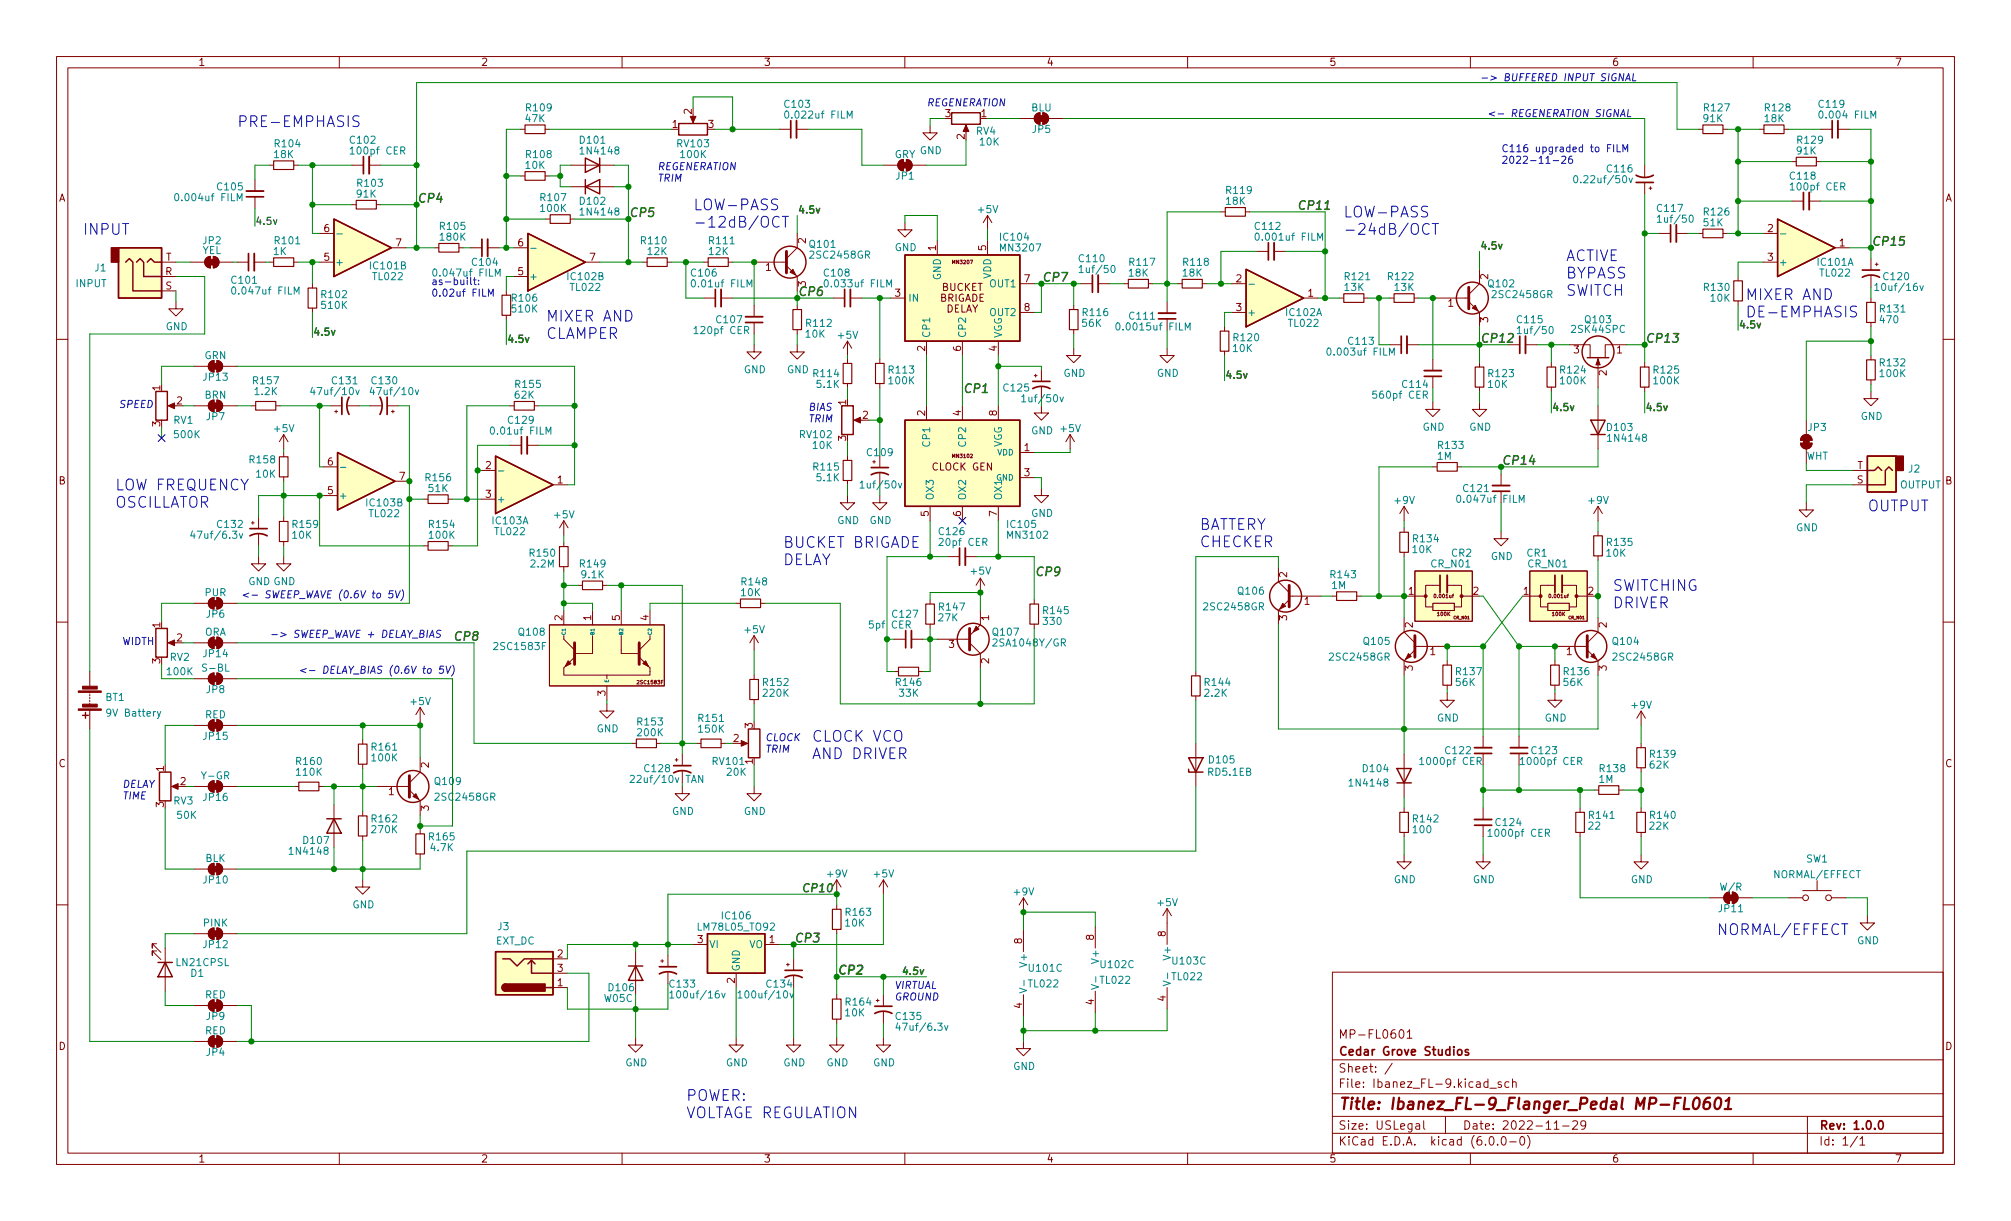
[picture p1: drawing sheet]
<svg xmlns="http://www.w3.org/2000/svg" width="356mm" height="216mm" viewBox="0 0 356 216" stroke-linecap="round" stroke-linejoin="round" font-family="sans-serif">
<defs><g id="words">
<text font-size="2.8" fill="#840000" x="236.6" y="196.2">Title: Ibanez_FL-9_Flanger_Pedal MP-FL0601</text>
<g font-size="2.7" fill="#0000c2">
<text x="41.9" y="22.5">PRE-EMPHASIS</text>
<text x="14.6" y="41.5">INPUT</text>
<text x="122.6" y="37.2">LOW-PASS</text>
<text x="122.6" y="40.2">-12dB/OCT</text>
<text x="237.5" y="38.5">LOW-PASS</text>
<text x="237.5" y="41.5">-24dB/OCT</text>
<text x="276.9" y="46.2">ACTIVE</text>
<text x="276.9" y="49.2">BYPASS</text>
<text x="276.9" y="52.3">SWITCH</text>
<text x="308.6" y="53.1">MIXER AND</text>
<text x="96.5" y="56.9">MIXER AND</text>
<text x="96.5" y="59.9">CLAMPER</text>
<text x="308.6" y="56.1">DE-EMPHASIS</text>
<text x="20.3" y="86.7">LOW FREQUENCY</text>
<text x="20.3" y="89.8">OSCILLATOR</text>
<text x="212.1" y="93.7">BATTERY</text>
<text x="330.2" y="90.4">OUTPUT</text>
<text x="138.4" y="96.9">BUCKET BRIGADE</text>
<text x="138.4" y="99.9">DELAY</text>
<text x="212.1" y="96.8">CHECKER</text>
<text x="285.1" y="104.5">SWITCHING</text>
<text x="285.1" y="107.6">DRIVER</text>
<text x="143.5" y="131.2">CLOCK VCO</text>
<text x="143.5" y="134.2">AND DRIVER</text>
<text x="303.5" y="165.3">NORMAL/EFFECT</text>
<text x="121.3" y="194.7">POWER:</text>
<text x="121.3" y="197.7">VOLTAGE REGULATION</text>
</g>
<g font-size="2.1">
<text x="73.7" y="35.8">CP4</text>
<text x="111.1" y="38.4">CP5</text>
<text x="229.2" y="37.1">CP11</text>
<text x="330.8" y="43.4">CP15</text>
<text x="184.1" y="49.8">CP7</text>
<text x="261.6" y="60.6">CP12</text>
<text x="290.8" y="60.6">CP13</text>
<text x="170.2" y="69.5">CP1</text>
<text x="265.4" y="82.2">CP14</text>
<text x="182.9" y="101.9">CP9</text>
<text x="80" y="113.3">CP8</text>
<text x="140.3" y="166.6">CP3</text>
<text x="148" y="172.3">CP2</text>
</g>
<text font-size="2.1" fill="#008400" x="141" y="52.3">CP6</text>
<g font-size="2.1" fill="#840000">
<text x="236.6" y="183.6">MP-FL0601</text>
<text x="236.6" y="189.7">Sheet: /</text>
<text x="236.6" y="186.7">Cedar Grove Studios</text>
<text x="236.6" y="192.4">File: Ibanez_FL-9.kicad_sch</text>
<text x="236.6" y="202.5">KiCad E.D.A. kicad (6.0.0-0)</text>
<text x="236.6" y="199.7">Size: USLegal</text>
<text x="258.6" y="199.7">Date: 2022-11-29</text>
<text x="321.6" y="199.7">Rev: 1.0.0</text>
<text x="321.6" y="202.5">Id: 1/1</text>
</g>
<text font-size="2" x="141.6" y="157.7">CP10</text>
<g font-size="1.8" fill="#840000">
<text x="35" y="11.6">1</text>
<text x="85" y="11.6">2</text>
<text x="135" y="11.6">3</text>
<text x="185" y="11.6">4</text>
<text x="235" y="11.6">5</text>
<text x="285" y="11.6">6</text>
<text x="335" y="11.6">7</text>
<text x="118.9" y="22.6">1</text>
<text x="122.3" y="20.2" transform="rotate(-90 122.3 20.2)">2</text>
<text x="125.2" y="22.6">3</text>
<text x="167.1" y="20.7">3</text>
<text x="173.5" y="20.7">1</text>
<text x="170.6" y="24.6" transform="rotate(-90 170.6 24.6)">2</text>
<text x="10.3" y="35.6">A</text>
<text x="343.9" y="35.6">A</text>
<text x="57.3" y="41">6</text>
<text x="312.6" y="41">2</text>
<text x="29.3" y="46.1">T</text>
<text x="57.3" y="46.1">5</text>
<text x="70" y="43.6">7</text>
<text x="91.6" y="43.6">6</text>
<text x="104.3" y="46.1">7</text>
<text x="135.4" y="47.9">1</text>
<text x="142.5" y="43" transform="rotate(-90 142.5 43)">2</text>
<text x="165.5" y="44.3" transform="rotate(-90 165.5 44.3)">1</text>
<text x="174.4" y="44.3" transform="rotate(-90 174.4 44.3)">5</text>
<text x="312.6" y="46.1">3</text>
<text x="325.3" y="43.6">1</text>
<text x="29.2" y="48.6">R</text>
<text x="29.3" y="51.2">S</text>
<text x="91.6" y="48.6">5</text>
<text x="142.5" y="50.7" transform="rotate(-90 142.5 50.7)">3</text>
<text x="158.3" y="52.5">3</text>
<text x="166.1" y="53.3">BRIGADE</text>
<text x="166.5" y="51.4">BUCKET</text>
<text x="181.1" y="49.9">7</text>
<text x="218.6" y="49.9">2</text>
<text x="231.3" y="52.5">1</text>
<text x="263.1" y="49.4" transform="rotate(-90 263.1 49.4)">2</text>
<text x="167.2" y="55.2">DELAY</text>
<text x="181.1" y="55">8</text>
<text x="218.6" y="55">3</text>
<text x="256" y="54.2">1</text>
<text x="263.1" y="57" transform="rotate(-90 263.1 57)">3</text>
<text x="163.6" y="62.1" transform="rotate(-90 163.6 62.1)">2</text>
<text x="169.9" y="62.1" transform="rotate(-90 169.9 62.1)">6</text>
<text x="176.3" y="62.1" transform="rotate(-90 176.3 62.1)">4</text>
<text x="278.3" y="62.5">3</text>
<text x="285.9" y="62.5">1</text>
<text x="28.3" y="69.1" transform="rotate(-90 28.3 69.1)">1</text>
<text x="31.3" y="71.5">2</text>
<text x="149.6" y="71.6" transform="rotate(-90 149.6 71.6)">1</text>
<text x="284.1" y="66.4" transform="rotate(-90 284.1 66.4)">2</text>
<text x="28.3" y="75.4" transform="rotate(-90 28.3 75.4)">3</text>
<text x="149.6" y="78" transform="rotate(-90 149.6 78)">3</text>
<text x="152.5" y="74">2</text>
<text x="163.6" y="73.5" transform="rotate(-90 163.6 73.5)">2</text>
<text x="169.9" y="73.5" transform="rotate(-90 169.9 73.5)">4</text>
<text x="176.3" y="73.5" transform="rotate(-90 176.3 73.5)">8</text>
<text x="57.9" y="82.3">6</text>
<text x="85.9" y="82.9">2</text>
<text x="164.9" y="83.2">CLOCK GEN</text>
<text x="181.1" y="79.8">1</text>
<text x="328.4" y="82.9">T</text>
<text x="10.3" y="85.7">B</text>
<text x="57.9" y="87.4">5</text>
<text x="70.6" y="84.8">7</text>
<text x="85.9" y="88">3</text>
<text x="98.6" y="85.5">1</text>
<text x="181.1" y="84.2">3</text>
<text x="328.3" y="85.5">S</text>
<text x="343.9" y="85.7">B</text>
<text x="164.2" y="91.3" transform="rotate(-90 164.2 91.3)">5</text>
<text x="169.9" y="91.3" transform="rotate(-90 169.9 91.3)">6</text>
<text x="176.3" y="91.3" transform="rotate(-90 176.3 91.3)">7</text>
<text x="227.6" y="102.1" transform="rotate(-90 227.6 102.1)">2</text>
<text x="230.6" y="106.9">1</text>
<text x="249.1" y="105.2">1</text>
<text x="260.5" y="105.2">2</text>
<text x="269.4" y="105.2">1</text>
<text x="280.8" y="105.2">2</text>
<text x="28.3" y="111" transform="rotate(-90 28.3 111)">1</text>
<text x="31.3" y="113.4">2</text>
<text x="99.4" y="109.7" transform="rotate(-90 99.4 109.7)">2</text>
<text x="104.5" y="109.7" transform="rotate(-90 104.5 109.7)">1</text>
<text x="109.6" y="109.7" transform="rotate(-90 109.6 109.7)">5</text>
<text x="114.7" y="109.7" transform="rotate(-90 114.7 109.7)">4</text>
<text x="174.9" y="109.7" transform="rotate(-90 174.9 109.7)">1</text>
<text x="227.6" y="109.7" transform="rotate(-90 227.6 109.7)">3</text>
<text x="249.8" y="111" transform="rotate(-90 249.8 111)">2</text>
<text x="284.1" y="111" transform="rotate(-90 284.1 111)">2</text>
<text x="28.3" y="117.3" transform="rotate(-90 28.3 117.3)">3</text>
<text x="167.8" y="114.6">3</text>
<text x="174.9" y="117.3" transform="rotate(-90 174.9 117.3)">2</text>
<text x="249.8" y="118.6" transform="rotate(-90 249.8 118.6)">3</text>
<text x="252.9" y="115.8">1</text>
<text x="277" y="115.8">1</text>
<text x="284.1" y="118.6" transform="rotate(-90 284.1 118.6)">3</text>
<text x="107.1" y="123" transform="rotate(-90 107.1 123)">3</text>
<text x="129.7" y="131.2">2</text>
<text x="133.1" y="128.8" transform="rotate(-90 133.1 128.8)">3</text>
<text x="10.3" y="135.6">C</text>
<text x="29" y="136.4" transform="rotate(-90 29 136.4)">1</text>
<text x="75.8" y="135.7" transform="rotate(-90 75.8 135.7)">2</text>
<text x="133.1" y="135.1" transform="rotate(-90 133.1 135.1)">1</text>
<text x="343.9" y="135.6">C</text>
<text x="29" y="142.7" transform="rotate(-90 29 142.7)">3</text>
<text x="31.9" y="138.8">2</text>
<text x="68.7" y="140.6">1</text>
<text x="75.8" y="143.4" transform="rotate(-90 75.8 143.4)">3</text>
<text x="123.3" y="166.8">3</text>
<text x="136" y="166.8">1</text>
<text x="180.7" y="166.9" transform="rotate(-90 180.7 166.9)">8</text>
<text x="193.4" y="166.2" transform="rotate(-90 193.4 166.2)">8</text>
<text x="206.1" y="165.6" transform="rotate(-90 206.1 165.6)">8</text>
<text x="98.6" y="169.3">2</text>
<text x="98.6" y="171.8">3</text>
<text x="129.9" y="173.8" transform="rotate(-90 129.9 173.8)">2</text>
<text x="98.6" y="174.4">1</text>
<text x="180.7" y="178.3" transform="rotate(-90 180.7 178.3)">4</text>
<text x="193.4" y="177.7" transform="rotate(-90 193.4 177.7)">4</text>
<text x="206.1" y="177" transform="rotate(-90 206.1 177)">4</text>
<text x="10.3" y="185.7">D</text>
<text x="343.9" y="185.7">D</text>
<text x="35" y="205.6">1</text>
<text x="85" y="205.6">2</text>
<text x="135" y="205.6">3</text>
<text x="185" y="205.6">4</text>
<text x="235" y="205.6">5</text>
<text x="285" y="205.6">6</text>
<text x="335" y="205.6">7</text>
</g>
<g font-size="1.8" fill="#0000c2">
<text x="261.6" y="14.3">-&gt; BUFFERED INPUT SIGNAL</text>
<text x="163.8" y="18.8">REGENERATION</text>
<text x="262.9" y="20.7">&lt;- REGENERATION SIGNAL</text>
<text x="265.4" y="26.9">C116 upgraded to FILM</text>
<text x="265.4" y="28.9">2022-11-26</text>
<text x="116.2" y="30.1">REGENERATION</text>
<text x="116.2" y="32.1">TRIM</text>
<text x="76.2" y="50.4">as-built:</text>
<text x="76.2" y="52.4">0.02uf FILM</text>
<text x="77.2" y="48.9">0.047uf FILM</text>
<text x="21" y="72.1">SPEED</text>
<text x="142.9" y="72.6">BIAS</text>
<text x="142.9" y="74.7">TRIM</text>
<text x="42.5" y="105.8">&lt;- SWEEP_WAVE (0.6V to 5V)</text>
<text x="47.6" y="112.8">-&gt; SWEEP_WAVE + DELAY_BIAS</text>
<text x="21.6" y="114">WIDTH</text>
<text x="52.7" y="119.1">&lt;- DELAY_BIAS (0.6V to 5V)</text>
<text x="135.3" y="131">CLOCK</text>
<text x="135.3" y="133.1">TRIM</text>
<text x="21.6" y="139.3">DELAY</text>
<text x="21.6" y="141.3">TIME</text>
<text x="158.1" y="174.9">VIRTUAL</text>
<text x="158.1" y="176.9">GROUND</text>
</g>
<g font-size="1.8" fill="#008484">
<text x="93" y="21.6">47K</text>
<text x="93.1" y="19.7">R109</text>
<text x="138.8" y="19">C103</text>
<text x="139.4" y="21">0.022uf FILM</text>
<text x="172.6" y="23.8">RV4</text>
<text x="182.3" y="19.7">BLU</text>
<text x="182.6" y="23.5">JP5</text>
<text x="301.3" y="21.6">91K</text>
<text x="301.4" y="19.7">R127</text>
<text x="312.1" y="21.6">18K</text>
<text x="312.2" y="19.7">R128</text>
<text x="321.7" y="19">C119</text>
<text x="322.2" y="21">0.004 FILM</text>
<text x="48.5" y="27.9">18K</text>
<text x="48.7" y="26">R104</text>
<text x="62" y="25.4">C102</text>
<text x="62.3" y="27.3">100pf CER</text>
<text x="93" y="29.8">10K</text>
<text x="93.1" y="27.9">R108</text>
<text x="102.7" y="25.4">D101</text>
<text x="102.9" y="27.3">1N4148</text>
<text x="119.9" y="26">RV103</text>
<text x="120.4" y="27.9">100K</text>
<text x="158.1" y="27.9">GRY</text>
<text x="162.6" y="27.3">GND</text>
<text x="173.3" y="25.7">10K</text>
<text x="317.8" y="27.3">91K</text>
<text x="317.9" y="25.4">R129</text>
<text x="31.5" y="35.6">0.004uf FILM</text>
<text x="38.5" y="33.7">C105</text>
<text x="63.1" y="34.9">91K</text>
<text x="63.3" y="33">R103</text>
<text x="95.7" y="35.6">R107</text>
<text x="158.4" y="31.8">JP1</text>
<text x="217" y="34.3">R119</text>
<text x="279.2" y="32.4">0.22uf/50v</text>
<text x="284.3" y="30.5">C116</text>
<text x="316.6" y="31.8">C118</text>
<text x="317" y="33.7">100pf CER</text>
<text x="77.9" y="40.6">R105</text>
<text x="95.7" y="37.5">100K</text>
<text x="102.7" y="36.2">D102</text>
<text x="102.9" y="38.1">1N4148</text>
<text x="173" y="37.7">+5V</text>
<text x="216.8" y="36.2">18K</text>
<text x="222" y="40.6">C112</text>
<text x="293.1" y="37.5">C117</text>
<text x="293.7" y="39.4">1uf/50</text>
<text x="301.3" y="40">51K</text>
<text x="301.4" y="38.1">R126</text>
<text x="16.8" y="48">J1</text>
<text x="35.7" y="44.9">YEL</text>
<text x="35.9" y="43.2">JP2</text>
<text x="48.4" y="45.1">1K</text>
<text x="48.7" y="43.2">R101</text>
<text x="59.2" y="47">+</text>
<text x="65.6" y="47.6">IC101B</text>
<text x="77.9" y="42.5">180K</text>
<text x="83.6" y="47">C104</text>
<text x="113.5" y="43.2">R110</text>
<text x="114.6" y="45.1">12K</text>
<text x="125.4" y="45.1">12K</text>
<text x="125.5" y="43.2">R111</text>
<text x="143.3" y="43.8">Q101</text>
<text x="143.5" y="45.7">2SC2458GR</text>
<text x="158.2" y="44.4">GND</text>
<text x="177" y="42.5">IC104</text>
<text x="177.1" y="44.4">MN3207</text>
<text x="190.9" y="46.4">C110</text>
<text x="199.8" y="47">R117</text>
<text x="209.4" y="47">R118</text>
<text x="222.6" y="42.5">0.001uf FILM</text>
<text x="314.5" y="47">+</text>
<text x="321.5" y="47">IC101A</text>
<text x="13.4" y="50.8">INPUT</text>
<text x="41.1" y="50.2">C101</text>
<text x="41.6" y="52.1">0.047uf FILM</text>
<text x="57" y="52.7">R102</text>
<text x="66" y="49.5">TL022</text>
<text x="90.6" y="53.3">R106</text>
<text x="93.5" y="49.5">+</text>
<text x="100.5" y="49.5">IC102B</text>
<text x="100.9" y="51.4">TL022</text>
<text x="122.3" y="48.9">C106</text>
<text x="122.8" y="50.8">0.01uf FILM</text>
<text x="145.8" y="48.9">C108</text>
<text x="146.4" y="50.8">0.033uf FILM</text>
<text x="160.5" y="53.3">IN</text>
<text x="166.4" y="49.5" transform="rotate(-90 166.4 49.5)">GND</text>
<text x="175.1" y="50.8">OUT1</text>
<text x="175.3" y="49.3" transform="rotate(-90 175.3 49.3)">VDD</text>
<text x="191.4" y="48.3">1uf/50</text>
<text x="199.7" y="48.9">18K</text>
<text x="209.2" y="48.9">18K</text>
<text x="237.8" y="51.4">13K</text>
<text x="237.9" y="49.5">R121</text>
<text x="245.5" y="49.5">R122</text>
<text x="246.6" y="51.4">13K</text>
<text x="263.3" y="50.8">Q102</text>
<text x="264.1" y="52.7">2SC2458GR</text>
<text x="301.4" y="51.4">R130</text>
<text x="302.5" y="53.3">10K</text>
<text x="321.9" y="48.9">TL022</text>
<text x="332.2" y="51.4">10uf/16v</text>
<text x="333.2" y="49.5">C120</text>
<text x="29.3" y="58.4">GND</text>
<text x="57" y="54.6">510K</text>
<text x="90.6" y="55.2">510K</text>
<text x="123.1" y="59.1">120pf CER</text>
<text x="126.8" y="57.2">C107</text>
<text x="142.5" y="59.7">10K</text>
<text x="142.7" y="57.8">R112</text>
<text x="148.3" y="59.9">+5V</text>
<text x="164.5" y="59.8" transform="rotate(-90 164.5 59.8)">CP1</text>
<text x="170.8" y="59.8" transform="rotate(-90 170.8 59.8)">CP2</text>
<text x="175.1" y="55.9">OUT2</text>
<text x="177.2" y="59.8" transform="rotate(-90 177.2 59.8)">VGG</text>
<text x="191.4" y="57.8">56K</text>
<text x="191.6" y="55.9">R116</text>
<text x="198.1" y="58.4">0.0015uf FILM</text>
<text x="199.8" y="56.5">C111</text>
<text x="220.5" y="55.9">+</text>
<text x="227.5" y="55.9">IC102A</text>
<text x="227.9" y="57.8">TL022</text>
<text x="268.4" y="57.2">C115</text>
<text x="268.9" y="59.1">1uf/50</text>
<text x="278.1" y="58.9">2SK44SPC</text>
<text x="280.4" y="57.2">Q103</text>
<text x="332.5" y="55.2">R131</text>
<text x="332.5" y="57.2">470</text>
<text x="36.1" y="63.5">GRN</text>
<text x="131.5" y="66">GND</text>
<text x="139.1" y="66">GND</text>
<text x="218.1" y="62.2">10K</text>
<text x="218.2" y="60.3">R120</text>
<text x="238.5" y="61">C113</text>
<text x="332.5" y="64.8">R132</text>
<text x="36" y="67.3">JP13</text>
<text x="36.2" y="70.5">BRN</text>
<text x="44.9" y="67.9">R157</text>
<text x="45.1" y="69.8">1.2K</text>
<text x="55.7" y="69.8">47uf/10v</text>
<text x="58.8" y="67.9">C131</text>
<text x="65.8" y="67.9">C130</text>
<text x="66.2" y="69.8">47uf/10v</text>
<text x="91.1" y="70.5">62K</text>
<text x="91.2" y="68.6">R155</text>
<text x="143.9" y="66.7">R114</text>
<text x="144.5" y="68.6">5.1K</text>
<text x="157.3" y="66">R113</text>
<text x="157.3" y="67.9">100K</text>
<text x="177.6" y="69.2">C125</text>
<text x="188" y="66.6">GND</text>
<text x="204.5" y="66.6">GND</text>
<text x="243.1" y="70.5">560pf CER</text>
<text x="248.1" y="68.6">C114</text>
<text x="263.2" y="68.6">10K</text>
<text x="263.3" y="66.7">R123</text>
<text x="276" y="66">R124</text>
<text x="276" y="67.9">100K</text>
<text x="292.5" y="66">R125</text>
<text x="292.5" y="67.9">100K</text>
<text x="332.5" y="66.7">100K</text>
<text x="30.7" y="74.9">RV1</text>
<text x="30.9" y="77.5">500K</text>
<text x="36.5" y="74.3">JP7</text>
<text x="48.6" y="76.4">+5V</text>
<text x="87.2" y="76.8">0.01uf FILM</text>
<text x="90" y="74.9">C129</text>
<text x="141.5" y="77.5">RV102</text>
<text x="182.3" y="76.8">GND</text>
<text x="187.6" y="76.4">+5V</text>
<text x="251.5" y="76.1">GND</text>
<text x="259.8" y="76.1">GND</text>
<text x="284.3" y="76.2">D103</text>
<text x="319.7" y="76.2">JP3</text>
<text x="329" y="74.2">GND</text>
<text x="44.3" y="81.9">R158</text>
<text x="143.8" y="79.4">10K</text>
<text x="143.9" y="83.2">R115</text>
<text x="153.5" y="80.6">C109</text>
<text x="164.5" y="78.8" transform="rotate(-90 164.5 78.8)">CP1</text>
<text x="170.8" y="78.8" transform="rotate(-90 170.8 78.8)">CP2</text>
<text x="177.2" y="79.2" transform="rotate(-90 177.2 79.2)">VGG</text>
<text x="254.2" y="81.3">1M</text>
<text x="254.4" y="79.4">R133</text>
<text x="284.6" y="78.1">1N4148</text>
<text x="319.3" y="81.3">WHT</text>
<text x="337.5" y="83.5">J2</text>
<text x="45.3" y="84.5">10K</text>
<text x="59.8" y="88.3">+</text>
<text x="64.9" y="89.5">IC103B</text>
<text x="75.4" y="85.1">R156</text>
<text x="75.8" y="87">51K</text>
<text x="87.8" y="88.9">+</text>
<text x="144.5" y="85.1">5.1K</text>
<text x="152.7" y="86.4">1uf/50v</text>
<text x="165.1" y="88.5" transform="rotate(-90 165.1 88.5)">OX3</text>
<text x="170.8" y="88.5" transform="rotate(-90 170.8 88.5)">OX2</text>
<text x="177.2" y="88.5" transform="rotate(-90 177.2 88.5)">OX1</text>
<text x="246.7" y="89.1">+9V</text>
<text x="258.2" y="88.9">0.047uf FILM</text>
<text x="258.9" y="87">C121</text>
<text x="281" y="89.1">+9V</text>
<text x="336" y="86.4">OUTPUT</text>
<text x="34.5" y="95.2">47uf/6.3v</text>
<text x="38.5" y="93.3">C132</text>
<text x="51.7" y="95.2">10K</text>
<text x="51.9" y="93.3">R159</text>
<text x="65.4" y="91.4">TL022</text>
<text x="76" y="93.3">R154</text>
<text x="76" y="95.2">100K</text>
<text x="87.2" y="92.7">IC103A</text>
<text x="87.6" y="94.6">TL022</text>
<text x="98.1" y="91.6">+5V</text>
<text x="148" y="92.7">GND</text>
<text x="153.7" y="92.7">GND</text>
<text x="166.2" y="94.6">C126</text>
<text x="178.3" y="93.3">IC105</text>
<text x="178.3" y="95.2">MN3102</text>
<text x="182.3" y="91.4">GND</text>
<text x="250" y="95.9">R134</text>
<text x="317.6" y="93.9">GND</text>
<text x="93.8" y="98.4">R150</text>
<text x="93.9" y="100.3">2.2M</text>
<text x="102.7" y="100.3">R149</text>
<text x="166.4" y="96.5">20pf CER</text>
<text x="171.8" y="101.6">+5V</text>
<text x="249.8" y="97.8">10K</text>
<text x="253.1" y="100.3">CR_N01</text>
<text x="256.7" y="98.4">CR2</text>
<text x="263.6" y="99">GND</text>
<text x="270" y="98.4">CR1</text>
<text x="270.3" y="100.3">CR_N01</text>
<text x="284.1" y="98.4">10K</text>
<text x="284.3" y="96.5">R135</text>
<text x="36.2" y="105.4">PUR</text>
<text x="43.9" y="103.5">GND GND</text>
<text x="102.9" y="102.2">9.1K</text>
<text x="131.1" y="105.4">10K</text>
<text x="131.2" y="103.5">R148</text>
<text x="166.2" y="107.9">R147</text>
<text x="213.1" y="107.9">2SC2458GR</text>
<text x="219" y="105.1">Q106</text>
<text x="235.4" y="102.2">R143</text>
<text x="235.5" y="104.1">1M</text>
<text x="36.1" y="112.4">ORA</text>
<text x="36.5" y="109.2">JP6</text>
<text x="91.8" y="112.4">Q108</text>
<text x="131.8" y="112">+5V</text>
<text x="153.9" y="111.1">5pf CER</text>
<text x="157.9" y="109.2">C127</text>
<text x="166" y="109.9">27K</text>
<text x="175.7" y="112.4">Q107</text>
<text x="184.6" y="108.6">R145</text>
<text x="184.6" y="110.5">330</text>
<text x="29.6" y="119.4">100K</text>
<text x="30.1" y="116.8">RV2</text>
<text x="36" y="116.2">JP14</text>
<text x="36" y="118.7">S-BL</text>
<text x="87.7" y="114.9">2SC1583F</text>
<text x="176.1" y="114.3">2SA1048Y/GR</text>
<text x="235.3" y="116.8">2SC2458GR</text>
<text x="241.3" y="114">Q105</text>
<text x="257.6" y="119.4">R137</text>
<text x="276.6" y="119.4">R136</text>
<text x="285.3" y="114">Q104</text>
<text x="285.5" y="116.8">2SC2458GR</text>
<text x="18.7" y="123.9">BT1</text>
<text x="36.5" y="122.6">JP8</text>
<text x="72.7" y="124.7">+5V</text>
<text x="135" y="121.3">R152</text>
<text x="135" y="123.2">220K</text>
<text x="158.5" y="121.3">R146</text>
<text x="159.1" y="123.2">33K</text>
<text x="213.1" y="123.2">2.2K</text>
<text x="213.1" y="121.3">R144</text>
<text x="257.5" y="121.3">56K</text>
<text x="276.5" y="121.3">56K</text>
<text x="288.6" y="125.3">+9V</text>
<text x="19.2" y="126.7">9V Battery</text>
<text x="36" y="130.8">JP15</text>
<text x="36.2" y="127">RED</text>
<text x="105.5" y="129.5">GND</text>
<text x="112.8" y="128.3">R153</text>
<text x="112.8" y="130.2">200K</text>
<text x="123.6" y="127.6">R151</text>
<text x="123.6" y="129.5">150K</text>
<text x="254.1" y="127.6">GND</text>
<text x="273.1" y="127.6">GND</text>
<text x="35.9" y="137.8">Y-GR</text>
<text x="52.5" y="135.3">R160</text>
<text x="52.5" y="137.2">110K</text>
<text x="65.8" y="132.7">R161</text>
<text x="65.8" y="134.6">100K</text>
<text x="114.1" y="136.5">C128</text>
<text x="126.1" y="135.3">RV101</text>
<text x="128.6" y="137.2">20K</text>
<text x="213.7" y="137.2">RD5.1EB</text>
<text x="213.9" y="135">D105</text>
<text x="241.1" y="136.5">D104</text>
<text x="251.6" y="135.3">1000pf CER</text>
<text x="255.7" y="133.3">C122</text>
<text x="269.4" y="135.3">1000pf CER</text>
<text x="270.9" y="133.3">C123</text>
<text x="283" y="136.5">R138</text>
<text x="291.8" y="135.9">62K</text>
<text x="291.9" y="134">R139</text>
<text x="30.7" y="142.2">RV3</text>
<text x="36" y="141.6">JP16</text>
<text x="77" y="138.8">Q109</text>
<text x="77.2" y="141.6">2SC2458GR</text>
<text x="238.9" y="139.1">1N4148</text>
<text x="282.8" y="138.4">1M</text>
<text x="31.4" y="144.8">50K</text>
<text x="53.8" y="149.2">D107</text>
<text x="65.8" y="145.4">R162</text>
<text x="65.8" y="147.3">270K</text>
<text x="76" y="148.6">R165</text>
<text x="118.8" y="144.1">GND</text>
<text x="131.5" y="144.1">GND</text>
<text x="250" y="145.4">R142</text>
<text x="250" y="147.3">100</text>
<text x="263.6" y="148">1000pf CER</text>
<text x="264.6" y="146">C124</text>
<text x="280.9" y="146.7">22</text>
<text x="281.1" y="144.8">R141</text>
<text x="291.7" y="146.7">22K</text>
<text x="291.9" y="144.8">R140</text>
<text x="36.3" y="152.4">BLK</text>
<text x="51.5" y="151.1">1N4148</text>
<text x="76.2" y="150.5">4.7K</text>
<text x="146.4" y="155.1">+9V</text>
<text x="154.6" y="155.1">+5V</text>
<text x="313.7" y="155.3">NORMAL/EFFECT</text>
<text x="319.4" y="152.5">SW1</text>
<text x="36" y="156.2">JP10</text>
<text x="62.3" y="160.6">GND</text>
<text x="149.7" y="161.9">R163</text>
<text x="179.4" y="158.3">+9V</text>
<text x="204.8" y="160.2">+5V</text>
<text x="246.4" y="156.2">GND</text>
<text x="260.4" y="156.2">GND</text>
<text x="288.4" y="156.2">GND</text>
<text x="304" y="161.3">JP11</text>
<text x="304.4" y="157.5">W/R</text>
<text x="36" y="163.8">PINK</text>
<text x="36" y="167.6">JP12</text>
<text x="87.6" y="167">EXT_DC</text>
<text x="88" y="164.5">J3</text>
<text x="123.7" y="164.5">LM78L05_TO92</text>
<text x="125.3" y="167.6">VI</text>
<text x="127.8" y="162.6">IC106</text>
<text x="132.4" y="167.6">VO</text>
<text x="149.5" y="163.8">10K</text>
<text x="328.4" y="167">GND</text>
<text x="31.3" y="170.8">LN21CPSL</text>
<text x="33.7" y="172.7">D1</text>
<text x="130.8" y="171.8" transform="rotate(-90 130.8 171.8)">GND</text>
<text x="181.6" y="170.6" transform="rotate(-90 181.6 170.6)">V+</text>
<text x="182.1" y="171.8">U101C</text>
<text x="194.3" y="170" transform="rotate(-90 194.3 170)">V+</text>
<text x="194.6" y="174">TL022</text>
<text x="194.8" y="171.2">U102C</text>
<text x="207" y="169.3" transform="rotate(-90 207 169.3)">V+</text>
<text x="207.3" y="173.3">TL022</text>
<text x="207.5" y="170.5">U103C</text>
<text x="36.2" y="176.5">RED</text>
<text x="106.9" y="177.2">W05C</text>
<text x="107.7" y="175.3">D106</text>
<text x="118.5" y="174.6">C133</text>
<text x="119.3" y="176.5">100uf/16v</text>
<text x="131.3" y="176.5">100uf/10v</text>
<text x="135.7" y="174.6">C134</text>
<text x="149.5" y="179.7">10K</text>
<text x="149.7" y="177.8">R164</text>
<text x="181.9" y="174.6">TL022</text>
<text x="36.2" y="182.9">RED</text>
<text x="36.5" y="180.3">JP9</text>
<text x="158.5" y="180.3">C135</text>
<text x="159.2" y="182.2">47uf/6.3v</text>
<text x="36.5" y="186.7">JP4</text>
<text x="110.6" y="188.5">GND</text>
<text x="128.3" y="188.5">GND</text>
<text x="138.5" y="188.5">GND</text>
<text x="146.1" y="188.5">GND</text>
<text x="154.4" y="188.5">GND</text>
<text x="179.1" y="189.2">GND</text>
</g>
<g font-size="1.8">
<text x="45.1" y="39.7">4.5v</text>
<text x="141" y="37.7">4.5v</text>
<text x="261.6" y="44.1">4.5v</text>
<text x="55.2" y="59.3">4.5v</text>
<text x="307.3" y="58.1">4.5v</text>
<text x="89.5" y="60.6">4.5v</text>
<text x="216.5" y="67">4.5v</text>
<text x="274.3" y="72.7">4.5v</text>
<text x="290.8" y="72.7">4.5v</text>
<text x="160.4" y="172.4">4.5v</text>
</g>
<g font-size="1.8" fill="#008400">
<text x="235.3" y="62.9">0.003uf FILM</text>
<text x="181.3" y="71.1">1uf/50v</text>
<text x="112.3" y="138.4">22uf/10v TAN</text>
</g>
<g font-size="1.4" fill="#008484">
<text x="176.3" y="80.5">VDD</text>
<text x="176.2" y="85">GND</text>
</g>
<g font-size=".9" fill="#840000">
<text x="168.5" y="46.7">MN3207</text>
<text x="168.5" y="81">MN3102</text>
<text x="253.7" y="105.7">0.001uf</text>
<text x="274.1" y="105.7">0.001uf</text>
<text x="254.2" y="108.9">100K</text>
<text x="274.5" y="108.9">100K</text>
<text x="112.8" y="121">2SC1583F</text>
</g>
<g font-size=".9" fill="#008484">
<text x="100" y="112.1" transform="rotate(-90 100 112.1)">C1</text>
<text x="105.1" y="112.1" transform="rotate(-90 105.1 112.1)">B1</text>
<text x="110.2" y="112.1" transform="rotate(-90 110.2 112.1)">B2</text>
<text x="115.3" y="112.1" transform="rotate(-90 115.3 112.1)">C2</text>
<text x="107.6" y="120.8" transform="rotate(-90 107.6 120.8)">E</text>
</g>
<g font-size=".7" fill="#840000">
<text x="257.1" y="109.5">CR_N01</text>
<text x="277.4" y="109.5">CR_N01</text>
</g>
</g></defs>
<g fill="none" stroke="#840000" stroke-width=".18">
<path d="M10 10h335.6v195.9h-335.6zM12 12h331.6v191.9h-331.6zM60 10v2M110 10v2M160 10v2M184.4 19.9a1.02 1.02 0 0 1 1 1.1 1.02 1.02 0 0 1-1 1zM210 10v2M260 10v2M310 10v2M45.1 31.8v2M45.1 34.8v2M47.6 29.2h.8"/>
<path d="M51.9 29.2h.8M62.2 29.2h2.1M62.2 36.2h.8M65.3 29.2h2M66.5 36.2h.8M92.1 22.9h.7M92.1 31.1h.7M96.4 22.9h.8M96.4 31.1h.8M96.5 38.7h.8M100.8 38.7h.8M101 29.2h7.6"/>
<path d="M101 33h7.6M122.6 20.3v1M137.8 22.9h2M140.8 22.9h2.1M156.2 29.2h2.5M159 28.5l.8-.3v2a1.02 1.02 0 0 1-1-.6 1.02 1.02 0 0 1 .2-1.1zM160 39.4v1.2h1.3l-1.3 1.3-1.3-1.3h1.3M160.3 28.2a1.02 1.02 0 0 1 1 1 1.02 1.02 0 0 1-1 1zM161.3 29.2h2.5M164.5 22.2v1.3h1.2l-1.2 1.3-1.3-1.3h1.3M170.8 22.5v1M174.6 38.1l-.7 1.3"/>
<path d="M174.6 38.1v2.5M174.6 38.1l.8 1.3M180.3 21h2.6M183.2 20.2l.7-.3v2.1a1.02 1.02 0 0 1-.9-.7 1.02 1.02 0 0 1 .2-1.1zM185.4 21h2.6M215.9 37.5h.8M220.2 37.5h.8M290.8 29.2v2M290.8 32.3v2M291.6 33.3h.5M291.8 33v.5M300.4 22.9h.7"/>
<path d="M304.7 22.9h.7M311.1 22.9h.8M315.5 22.9h.7M316.9 35.6h2M316.9 28.6h.7M319.9 35.6h2M321.2 28.6h.7M321.9 22.9h2.1M325 22.9h2M10 60h2M28.6 46.4h2.5M28.6 48.9h2.5"/>
<path d="M28.6 51.4h2.5M31.1 53.3v1.3h1.3l-1.3 1.3-1.3-1.3h1.3M33.7 46.4h2.5M36.5 45.6l.7-.3v2.1a1.02 1.02 0 0 1-.9-.7 1.02 1.02 0 0 1 .2-1.1zM37.7 45.3a1.02 1.02 0 0 1 1 1.1 1.02 1.02 0 0 1-1 1zM38.7 46.4h2.6M41.9 46.4h2M45 46.4h2M47.6 46.4h.8M51.9 46.4h.8M55.2 50.2v.7M55.2 54.5v.7"/>
<path d="M56.5 41.3h2.6M56.5 46.4h2.6M69.2 43.8h2.6M76.8 43.8h.8M81.2 43.8h.7M83.2 43.8h2M86.2 43.8h2.1M89.5 51.4v.8M89.5 55.8v.7M90.8 43.8h2.5M90.8 48.9h2.5M103.5 46.4h2.5"/>
<path d="M113.7 46.4h.7M118 46.4h.7M124.5 46.4h.7M124.5 52.7h2M127.5 52.7h2M128.8 46.4h.7M133.3 54v2M133.3 57v2.1M133.3 46.4h5.9M139.1 47l1.9 1.9v2.5M141 41.3v2.5l-1.9 1.9M141 54v.7"/>
<path d="M141 58.3v.8M147.3 52.7h2.1M150.4 52.7h2M157.5 52.7h2.5M165.7 42.5v2.6M174.6 42.5v2.6M180.3 50.2h2.6M180.3 55.2h2.6M189.9 54v.7M189.9 58.3v.8M191.1 50.2h2.1M194.2 50.2h2"/>
<path d="M198.8 50.2h.7M203.1 50.2h.7M206.4 53.3v2.1M206.4 56.4v2M208.3 50.2h.7M212.6 50.2h.8M216.5 57.8v.7M217.8 50.2h2.5M217.8 55.2h2.5M222.2 44.5h2.1M225.3 44.5h2M230.5 52.7h2.5"/>
<path d="M236.9 52.7h.7M241.2 52.7h.7M245.7 52.7h.8M250.1 52.7h.7M254 52.7h5.8M259.7 53.3l1.9 1.9v2.6M261.6 47.6v2.6l-1.9 1.9M293.4 41.3h2M296.4 41.3h2M300.4 41.3h.7M304.7 41.3h.7M307.3 48.9v.8"/>
<path d="M307.3 53.2v.8M311.8 41.3h2.5M311.8 46.4h2.5M324.5 43.8h2.5M330.8 45.7v2.1M330.8 48.8v2M330.8 52.7v.8M330.8 57v.8M331.6 46.7h.5M331.9 46.5v.5M343.6 60h2M30.1 71.8h1"/>
<path d="M34.3 71.8h2.5M34.3 64.8h2.5M37.1 64.1l.7-.3v2a1.02 1.02 0 0 1-.9-.6 1.02 1.02 0 0 1 .2-1.1zM37.1 71l.7-.3v2.1a1.02 1.02 0 0 1-.9-.7 1.02 1.02 0 0 1 .2-1.1zM38.4 63.8a1.02 1.02 0 0 1 1 1 1.02 1.02 0 0 1-1 1zM38.4 70.7a1.02 1.02 0 0 1 1 1.1 1.02 1.02 0 0 1-1 1zM39.4 71.8h2.5M39.4 64.8h2.5M44.4 71.8h.8M48.8 71.8h.7M50.2 76.8l-.8 1.3M50.2 76.8v2.6"/>
<path d="M50.2 76.8l.7 1.3M58.4 71.8h2.1M59.2 72.8h.5M59.4 72.5v.5M61.5 71.8h2M65.4 71.8h2M68.5 71.8h2M69.2 72.8h.5M69.5 72.5v.5M90.2 71.8h.7M90.2 78.7h2M93.2 78.7h2"/>
<path d="M94.5 71.8h.7M133.3 61v1.2h1.3l-1.3 1.3-1.2-1.3h1.2M141 61v1.2h1.2l-1.2 1.3-1.3-1.3h1.3M149.9 60.3l-.8 1.3M149.9 60.3v2.6M149.9 63.5v.8M149.9 67.8v.8M149.9 60.3l.7 1.3M151.4 74.3h1M155.6 63.5v.8M155.6 67.8v.8M163.8 60.3v2.6"/>
<path d="M163.8 71.8v2.5M170.2 60.3v2.6M170.2 71.8v2.5M176.5 60.3v2.6M176.5 71.8v2.5M182.9 66.4h.5M183.1 66.2v.5M184.1 71.8v1.2h1.3l-1.3 1.3-1.2-1.3h1.2M184.1 65.4v2M184.1 68.5v2M189.2 76.8l-.7 1.3M189.2 76.8v2.6"/>
<path d="M189.2 76.8l.8 1.3M189.9 61.6v1.3h1.2l-1.2 1.2-1.3-1.2h1.3M206.4 61.6v1.3h1.2l-1.2 1.2-1.3-1.2h1.3M216.5 62.1v.8M245.7 61h2.1M248.8 61h2M253.4 71.1v1.3h1.2l-1.2 1.3-1.3-1.3h1.3M253.4 63.5v2M253.4 66.5v2.1M261.6 71.1v1.3h1.3l-1.3 1.3-1.3-1.3h1.3M261.6 64.1v.8M261.6 68.5v.7"/>
<path d="M266.7 61h2M269.7 61h2.1M274.3 64.1v.8M274.3 68.5v.7M277.5 61h3.7v2.2M282.6 63.2v5.4M282.6 71.8v7.6M287.7 61h-3.9v2.2M290.8 64.1v.8M290.8 68.5v.7M318.4 78.4h2a1.02 1.02 0 0 1-1 1 1.02 1.02 0 0 1-1-1zM318.7 77.1a1.02 1.02 0 0 1 1.1-.2 1.02 1.02 0 0 1 .6 .9h-2z"/>
<path d="M319.4 74.3v2.5M319.4 79.4v2.5M330.8 69.2v1.3h1.3l-1.3 1.3-1.2-1.3h1.2M330.8 62.9v.7M330.8 67.2v.7M44.4 92.5h.6M44.7 92.2v.5M45.7 98.4v1.3h1.3l-1.3 1.3-1.3-1.3h1.3M45.7 91.4v2.1M45.7 94.5v2M50.2 98.4v1.3h1.2l-1.2 1.3-1.3-1.3h1.3M50.2 80v.8"/>
<path d="M50.2 84.3v.8M50.2 91.4v.8M50.2 95.8v.7M57.1 82.6h2.6M57.1 87.6h2.6M69.8 85.1h2.6M74.9 88.3h.8M74.9 96.5h.8M79.2 88.3h.8M79.2 96.5h.8M85.1 83.2h2.5M85.1 88.3h2.5"/>
<path d="M97.8 85.7h2.5M99.7 92.1l-.8 1.2M99.7 92.1v2.5M99.7 95.9v.7M99.7 92.1l.8 1.2M149.9 87.6v1.3h1.2l-1.2 1.3-1.3-1.3h1.3M149.9 80.6v.8M149.9 85v.7M154.3 81.7h.5M154.6 81.4v.5M155.6 87.6v1.3h1.2l-1.2 1.3-1.3-1.3h1.3M155.6 80.6v2.1"/>
<path d="M155.6 83.7v2M164.5 89.5v2.6M167.6 98.4h2.1M170.2 89.5v2.6M170.7 98.4h2M176.5 89.5v2.6M180.3 80h2.6M180.3 84.5h2.6M184.1 86.4v1.2h1.3l-1.3 1.3-1.2-1.3h1.2M248.3 89.5v2.6M248.3 93.3v.8M248.3 97.7v.7"/>
<path d="M248.3 89.5l-.8 1.3M248.3 89.5l.7 1.3M253.4 82.6h.7M257.7 82.6h.7M265.4 94v1.3h1.3l-1.3 1.2-1.2-1.2h1.2M265.4 83.8v2.1M265.4 86.9v2M282.6 89.5v2.6M282.6 94v.7M282.6 98.3v.8M282.6 89.5l-.8 1.3M282.6 89.5l.7 1.3"/>
<path d="M319.4 88.9v1.3h1.3l-1.3 1.2-1.3-1.2h1.3M327.7 85.7h2.5M327.7 83.2h2.5M10 110h2M15.9 118.7v2.6M30.1 113.7h1M34.3 106.7h2.5M34.3 113.7h2.5M37.1 119.3l.7-.3v2a1.02 1.02 0 0 1-.9-.6 1.02 1.02 0 0 1 .2-1.1zM37.1 112.9l.7-.3v2.1a1.02 1.02 0 0 1-.9-.6 1.02 1.02 0 0 1 .2-1.2zM37.1 106l.7-.3v2a1.02 1.02 0 0 1-.9-.6 1.02 1.02 0 0 1 .2-1.1zM38.4 119a1.02 1.02 0 0 1 1 1 1.02 1.02 0 0 1-1 1z"/>
<path d="M38.4 112.6a1.02 1.02 0 0 1 1 1.1 1.02 1.02 0 0 1-1 1zM38.4 105.7a1.02 1.02 0 0 1 1 1 1.02 1.02 0 0 1-1 1zM39.4 106.7h2.5M39.4 113.7h2.5M97.2 110.5h20.3v10.8h-20.3zM99.7 100.2v.8M99.7 108v2.5M99.7 112.4v.6l1.9 1.9M101.6 116.2l-1.9 1.9v1.3h7.6M102.2 103.5h.8M104.8 112.4v3.2h-3.1M104.8 108v2.5"/>
<path d="M106.6 103.5h.7M107.3 119.4v.6M109.9 112.4v3.2h3M109.9 108v2.5M113 116.2l1.9 1.9v1.3h-7.6M114.9 112.4v.6l-1.9 1.9M114.9 108v2.5M130.2 106.7h.7M133.3 112.4v2.5M133.3 119.4v.7M133.3 112.4l-.7 1.3M133.3 112.4l.8 1.3"/>
<path d="M134.5 106.7h.8M158.1 118.7h.8M158.1 113h2M161.2 113h2M162.4 118.7h.8M164.5 106v.8M164.5 110.4v.7M165.7 113h5.7M171.4 113.7l2 1.9v2.5M173.4 102.2l-.8 1.3M173.4 102.2v2.6M173.4 108v2.5l-2 1.9"/>
<path d="M173.4 102.2l.7 1.3M182.9 106v.8M182.9 110.4v.7M211.5 118.7v.8M226.1 100.3v2.6l1.9 1.9M227.8 105.4h5.9M228 106l-1.9 2v2.5M235.6 105.4h.7M239.9 105.4h.8M248.3 109.2v2.6l1.9 1.9M250.1 114.3h5.8M250.2 101h10.1v8.9h-10.1z"/>
<path d="M250.2 114.9l-1.9 1.9v2.6M250.2 105.4h1.9M252.1 105.4v1.9h1.3M254.6 103.5h-2.5v1.9M255.9 103.5h2.5v1.9M255.9 116.8v.8M256.8 105.3h.2M257 105.1l-.1 .1v.5M258.4 105.4v1.9h-1.2M258.4 105.4h1.9M270.5 101h10.2v8.9h-10.2zM270.5 105.4h1.9"/>
<path d="M272.4 105.4v1.9h1.3M275 103.5h-2.6v1.9M275 114.3h5.8M275 116.8v.8M276.2 103.5h2.6v1.9M277.1 105.3h.3M277.4 105.1l-.2 .1v.5M278.8 105.4v1.9h-1.3M278.8 105.4h1.9M280.7 114.9l1.9 1.9v2.6M282.6 109.2v2.6l-1.9 1.9M343.6 110h2"/>
<path d="M15.9 122.3v.3M15.9 122.8v.3M15.9 123.3v.3M15.9 123.8v.3M15.9 124.3v.3M15.9 125.6v3.3M30.7 139.1h1M34.3 128.3h2.5M34.3 139.1h2.5M34.3 120h2.5M37.1 127.6l.7-.3v2a1.02 1.02 0 0 1-.9-.6 1.02 1.02 0 0 1 .2-1.1zM37.1 138.3l.7-.3v2.1a1.02 1.02 0 0 1-.9-.6 1.02 1.02 0 0 1 .2-1.2z"/>
<path d="M38.4 127.3a1.02 1.02 0 0 1 1 1 1.02 1.02 0 0 1-1 1zM38.4 138a1.02 1.02 0 0 1 1 1.1 1.02 1.02 0 0 1-1 1zM39.4 128.3h2.5M39.4 139.1h2.5M39.4 120h2.5M52.1 139.1h.7M56.4 139.1h.7M64.1 130.8v.8M64.1 135.1v.8M66.7 139.1h5.8M72.4 139.7l1.9 1.9v2.5M74.3 125.1l-.8 1.3"/>
<path d="M74.3 125.1v2.5M74.3 134v2.5l-1.9 1.9M74.3 125.1l.8 1.3M107.3 124.5v1.2h1.3l-1.3 1.3-1.3-1.3h1.3M107.3 121.3v2.5M111.8 131.4h.7M116.1 131.4h.7M119.4 134.4h.5M119.6 134.1v.5M120.6 139.1v1.2h1.3l-1.3 1.3-1.2-1.3h1.2M120.6 133.4v2M120.6 136.4v2"/>
<path d="M123.2 131.4h.8M127.5 131.4h.8M130.8 131.4h1M133.3 139.1v1.2h1.3l-1.3 1.3-1.2-1.3h1.2M133.3 123.7v.8M211.5 123.1v.7M211.5 131.4v7.7M248.3 133.4v7.6M255.9 122.6v1.2h1.3l-1.3 1.3-1.3-1.3h1.3M255.9 121.2v.7M262.3 130.2v2M262.3 133.2v2.1"/>
<path d="M268.6 130.2v2M268.6 133.2v2.1M275 122.6v1.2h1.2l-1.2 1.3-1.3-1.3h1.3M275 121.2v.7M281.9 139.7h.8M286.3 139.7h.7M290.2 125.7v2.6M290.2 131.4v.8M290.2 135.8v.7M290.2 125.7l-.8 1.3M290.2 125.7l.8 1.3M10 160h2"/>
<path d="M34.3 153.7h2.5M37.1 153l.7-.3v2a1.02 1.02 0 0 1-.9-.6 1.02 1.02 0 0 1 .2-1.1zM38.4 152.7a1.02 1.02 0 0 1 1 1 1.02 1.02 0 0 1-1 1zM39.4 153.7h2.5M59.1 142.2v7.7M64.1 155.6v1.2h1.3l-1.3 1.3-1.2-1.3h1.2M64.1 143.5v.8M64.1 147.8v.8M74.3 146.7v.7M74.3 151v.8M148 155.6l-.8 1.2M148 155.6v2.5"/>
<path d="M148 155.6l.7 1.2M156.2 155.6l-.8 1.2M156.2 155.6v2.5M156.2 155.6l.8 1.2M181 158.8v2.5M181 158.8l-.8 1.2M181 158.8l.7 1.2M248.3 151.1v1.3h1.3l-1.3 1.3-1.3-1.3h1.3M248.3 142.9v.7M248.3 147.2v.8M262.3 151.1v1.3h1.2l-1.2 1.3-1.3-1.3h1.3M262.3 142.9v2"/>
<path d="M262.3 145.9v2.1M279.4 142.9v.7M279.4 147.2v.8M290.2 151.1v1.3h1.3l-1.3 1.3-1.3-1.3h1.3M290.2 142.9v.7M290.2 147.2v.8M302.3 158.8h2.5M305.1 158l.7-.3v2.1a1.02 1.02 0 0 1-.9-.7 1.02 1.02 0 0 1 .2-1.1zM306.3 157.7a1.02 1.02 0 0 1 1 1.1 1.02 1.02 0 0 1-1 1zM307.3 158.8h2.6M316.2 158.8h2.6M318.8 157.5h5"/>
<path d="M321.3 155.7v1.8M323.8 158.8h2.6M343.6 160h2M27.7 166.9h-.8v.7v-.7l1.5 1.5M27.7 168.1h-.8v.8v-.8l1.5 1.6M29.2 167.6v7.7M34.3 177.8h2.5M34.3 165.1h2.5M37.1 177.1l.7-.3v2a1.02 1.02 0 0 1-.9-.6 1.02 1.02 0 0 1 .2-1.1zM37.1 164.4l.7-.3v2a1.02 1.02 0 0 1-.9-.6 1.02 1.02 0 0 1 .2-1.1zM38.4 176.8a1.02 1.02 0 0 1 1 1 1.02 1.02 0 0 1-1 1zM38.4 164.1a1.02 1.02 0 0 1 1 1 1.02 1.02 0 0 1-1 1z"/>
<path d="M39.4 177.8h2.5M39.4 165.1h2.5M97.8 174.6h2.5M97.8 169.5h2.5M97.8 172.1h2.5M112.4 168.3v7.6M116.8 169.9h.5M117.1 169.7v.5M118.1 168.9v2M118.1 172v2M122.6 167h2.5M130.2 172.1v2.5"/>
<path d="M135.3 167h2.5M139.1 170.6h.5M139.3 170.3v.5M140.3 169.5v2.1M140.3 172.6v2M148 160v.8M148 164.3v.8M148 175.9v.8M154.9 176.9h.5M155.2 176.7v.5M156.2 175.9v2M156.2 178.9v2.1"/>
<path d="M181 164.5v3.8M181 175.9v3.8M193.7 163.8v3.8M193.7 175.3v3.8M206.4 160.7v6.3M206.4 174.6v3.8M206.4 160.7l-.8 1.2M206.4 160.7l.7 1.2M235.6 171.9h108v32h-108zM330.2 161.9v1.3h1.3l-1.3 1.3-1.3-1.3h1.3M34.3 184.2h2.5M37.1 183.4l.7-.3v2.1a1.02 1.02 0 0 1-.9-.7 1.02 1.02 0 0 1 .2-1.1z"/>
<path d="M38.4 183.1a1.02 1.02 0 0 1 1 1.1 1.02 1.02 0 0 1-1 1zM39.4 184.2h2.5M112.4 183.5v1.3h1.3l-1.3 1.3-1.3-1.3h1.3M130.2 183.5v1.3h1.2l-1.2 1.3-1.3-1.3h1.3M140.3 183.5v1.3h1.3l-1.3 1.3-1.2-1.3h1.2M148 183.5v1.3h1.2l-1.2 1.3-1.3-1.3h1.3M148 180.2v.8M156.2 183.5v1.3h1.3l-1.3 1.3-1.3-1.3h1.3M181 184.2v1.2h1.2l-1.2 1.3-1.3-1.3h1.3M235.6 197.4h108M235.6 193.4h108M235.6 187.4h108"/>
<path d="M246.2 188l-1.3 1.9M247.5 182.2l.2-.1a.81 .81 0 0 1 .6 .6 .81 .81 0 0 1-.3 .8l-.1 .1a.81 .81 0 0 1-.4-1.4zM248.8 182.5l.4-.4v1.5M248.8 183.6h.9M250.4 198.7h.6v1M251 199l-.5 .1a.29 .29 0 0 0-.2 .3 .29 .29 0 0 0 .2 .3l.5-.1M251.7 198.2v1.3l.3 .2M255.6 197.4v3M263.5 192.4h1.1M265.5 191.4l-.4-.1-.2 .2 .1 .2 .5 .2v.3h-.6M266.8 191.4l-.4-.1-.3 .3v.4l.1 .2h.6M267.5 191.4l.2-.1 .3 .1 .1 .9"/>
<path d="M267.5 190.8v1.5M274.8 199.7h.9M276.3 199.1h1.2M278.1 198.3l.6-.1 .2 .1 .1 .3-1 1.1h1M280.4 198.8l-.3 .3h-.3l-.3-.3 .2-.6h.4l.2 .1a.99 .99 0 0 1-.3 1.4h-.3M319.6 197.4v6.5M60 203.9v2M110 203.9v2M160 203.9v2M210 203.9v2M235.6 200.4h108M260 203.9v2"/>
<path d="M263.5 201h.2a.82 .82 0 0 1 .6 .6 .82 .82 0 0 1-.3 .8l-.2 .1a.81 .81 0 0 1-.6-.6 .81 .81 0 0 1 .3-.9zM264.8 202.3v.2M265.7 201h.1a.81 .81 0 0 1 .6 .6 .81 .81 0 0 1-.3 .8l-.1 .1a.82 .82 0 0 1-.6-.6 .82 .82 0 0 1 .3-.9zM267 201.9h1.1M268.9 201.1l.2-.1a.8 .8 0 0 1 .5 .7 .8 .8 0 0 1-.5 .8l-.2-.2-.2-.4zM270.1 200.8a1.72 1.72 0 0 1 0 2.2M310 203.9v2M328.5 200.9l-1.3 1.9M328.9 201.4l.4-.4v1.5M328.9 202.5h.8"/>
<circle cx="319.3" cy="158.8" r=".51"/>
<circle cx="323.3" cy="158.8" r=".51"/>
</g>
<g fill="none" stroke="#840000" stroke-width=".3">
<path d="M43.6 34.8h3M64.3 27.7v3M139.8 21.3v3.1M289.3 31a3.2 3.2 0 0 0 3.1 0M289.3 32.3h3.1M295.4 39.8v3M318.9 34v3.1M324 21.3v3.1M43.9 44.8v3.1M85.2 42.3v3M126.5 51.2v3M131.8 57h3.1"/>
<path d="M149.4 51.2v3M193.2 48.6v3.1M204.9 56.4h3M224.3 42.9v3.1M247.8 59.4v3.1M268.7 59.4v3.1M329.3 49a3.2 3.2 0 0 1 3.1 0M329.3 47.8h3.1M60.5 70.2v3.1M61.7 70.2a3.2 3.2 0 0 0 0 3.1M67.2 70.2a3.2 3.2 0 0 1 0 3.1M68.5 70.2v3.1"/>
<path d="M92.2 77.2v3.1M182.6 67.4h3.1M182.6 68.7a3.2 3.2 0 0 1 3.1 0M251.8 66.5h3.1M44.2 93.5h3M44.2 94.7a3.2 3.2 0 0 1 3 0M154.1 82.7h3M154.1 83.9a3.2 3.2 0 0 1 3 0M169.7 96.9v3M263.9 86.9h3.1M160.1 111.5v3.1M254.6 101.7v3.1"/>
<path d="M275 101.7v3.1M119.1 135.4h3.1M119.1 136.7a3.2 3.2 0 0 1 3.1 0M260.7 133.2h3.1M267.1 133.2h3M260.7 145.9h3.1M116.6 170.9h3M116.6 172.2a3.2 3.2 0 0 1 3 0M138.8 171.6h3.1M138.8 172.8a3.2 3.2 0 0 1 3.1 0M154.7 177.9h3M154.7 179.2a3.2 3.2 0 0 1 3 0"/>
<path d="M257.9 185.7l.3-.1 .3 .3v.4l-.3 .3-.3-.1-.2-.2v-.4zM259.7 185.7l-.4-.1-.2 .2 .1 .2 .5 .1v.4h-.6M332.4 198.2h.1a.81 .81 0 0 1 .6 .6 .81 .81 0 0 1-.3 .8l-.1 .1a.82 .82 0 0 1-.6-.6 .82 .82 0 0 1 .3-.9z"/>
</g>
<path d="M297.2 194.1h-.9l-.3 2M298 194.1l-.3 2h1M299.7 194.3a.46 .46 0 0 1 .5-.2 .46 .46 0 0 1 .3 .4 1.15 1.15 0 0 1-.8 1.6l-.2-.1a1.55 1.55 0 0 1 .2-1.7zM302.4 194.1a.91 .91 0 0 0-1.1 .9l-.1 .7 .2 .3a.66 .66 0 0 0 .9-.3l.1-.5-.1-.2a.66 .66 0 0 0-1 .2M303.5 194.3a.46 .46 0 0 1 .5-.2 .46 .46 0 0 1 .3 .4 1.15 1.15 0 0 1-.8 1.6l-.1-.1a1.53 1.53 0 0 1 .1-1.7zM305 196.1h1.1M305.1 194.7l.7-.6-.3 2" fill="none" stroke="#840000" stroke-width=".4"/>
<g fill="none" stroke="#840000" stroke-width=".2">
<path d="M48.4 28.4h3.5v1.6h-3.5zM63 35.4h3.5v1.6h-3.5zM92.8 30.4h3.6v1.5h-3.6zM92.8 22.1h3.6v1.5h-3.6zM97.3 38h3.5v1.5h-3.5zM216.7 36.7h3.5v1.5h-3.5zM301.1 22.1h3.6v1.5h-3.6zM311.9 22.1h3.6v1.5h-3.6zM317.6 27.8h3.6v1.5h-3.6zM48.4 45.6h3.5v1.5h-3.5zM54.5 50.9h1.5v3.6h-1.5zM77.6 43.1h3.6v1.5h-3.6z"/>
<path d="M88.8 52.2h1.5v3.6h-1.5zM114.4 45.6h3.6v1.5h-3.6zM125.2 45.6h3.6v1.5h-3.6zM140.2 54.7h1.5v3.6h-1.5zM189.1 54.7h1.5v3.6h-1.5zM199.5 49.4h3.6v1.5h-3.6zM209 49.4h3.6v1.5h-3.6zM215.8 58.5h1.5v3.6h-1.5zM237.6 51.9h3.6v1.6h-3.6zM246.5 51.9h3.6v1.6h-3.6zM301.1 40.5h3.6v1.5h-3.6zM306.6 49.7h1.5v3.5h-1.5z"/>
<path d="M330.1 53.5h1.5v3.5h-1.5zM45.2 71h3.6v1.5h-3.6zM90.9 71h3.6v1.5h-3.6zM149.1 64.3h1.5v3.5h-1.5zM154.8 64.3h1.5v3.5h-1.5zM260.9 64.9h1.5v3.6h-1.5zM273.6 64.9h1.5v3.6h-1.5zM290.1 64.9h1.5v3.6h-1.5zM330.1 63.6h1.5v3.6h-1.5zM49.4 92.2h1.5v3.6h-1.5zM49.4 80.8h1.5v3.5h-1.5zM75.7 95.8h3.5v1.5h-3.5z"/>
<path d="M75.7 87.5h3.5v1.5h-3.5zM98.9 96.6h1.6v3.6h-1.6zM149.1 81.4h1.5v3.6h-1.5zM247.5 94.1h1.5v3.6h-1.5zM254.1 81.8h3.6v1.5h-3.6zM281.8 94.7h1.5v3.6h-1.5zM103 102.7h3.6v1.6h-3.6zM130.9 105.9h3.6v1.5h-3.6zM158.9 118h3.5v1.5h-3.5zM163.7 106.8h1.5v3.6h-1.5zM182.1 106.8h1.5v3.6h-1.5zM210.7 119.5h1.5v3.6h-1.5z"/>
<path d="M236.3 104.6h3.6v1.6h-3.6zM253.4 106.7h3.8v1.3h-3.8zM255.1 117.6h1.6v3.6h-1.6zM273.7 106.7h3.8v1.3h-3.8zM274.2 117.6h1.5v3.6h-1.5zM52.8 138.3h3.6v1.5h-3.6zM63.4 131.6h1.5v3.5h-1.5zM112.5 130.7h3.6v1.5h-3.6zM124 130.7h3.5v1.5h-3.5zM132.6 120.1h1.5v3.6h-1.5zM282.7 138.9h3.6v1.6h-3.6zM289.4 132.2h1.6v3.6h-1.6z"/>
<path d="M63.4 144.3h1.5v3.5h-1.5zM73.5 147.4h1.6v3.6h-1.6zM247.5 143.6h1.5v3.6h-1.5zM278.6 143.6h1.6v3.6h-1.6zM289.4 143.6h1.6v3.6h-1.6zM147.2 160.8h1.5v3.5h-1.5zM147.2 176.7h1.5v3.5h-1.5z"/>
</g>
<g fill="#840000" stroke="#840000" stroke-width=".18">
<path d="M131.1 130.9l1.1 .5-1.1 .6z"/>
<path d="M100.5 116.8l.5 .5-1.1 .6z"/>
<path d="M113.7 117.3l.5-.5 .5 1.1z"/>
<path d="M13.8 122.2h4.1v.2h-4.1z"/>
<path d="M13.8 125.3h4.1v.3h-4.1z"/>
<path d="M14.6 121.3h2.6v.5h-2.6z"/>
<path d="M14.6 124.5h2.6v.5h-2.6z"/>
<path d="M37.6 127.8h1v1h-1z"/>
<path d="M37.1 127.6l.7-.3v2a1.02 1.02 0 0 1-.9-.6 1.02 1.02 0 0 1 .2-1.1z"/>
<path d="M38.4 127.3a1.02 1.02 0 0 1 1 1 1.02 1.02 0 0 1-1 1z"/>
<path d="M37.6 138.6h1v1h-1z"/>
<path d="M37.1 138.3l.7-.3v2.1a1.02 1.02 0 0 1-.9-.6 1.02 1.02 0 0 1 .2-1.2z"/>
<path d="M38.4 138a1.02 1.02 0 0 1 1 1.1 1.02 1.02 0 0 1-1 1z"/>
<path d="M37.6 119.5h1v1h-1z"/>
<path d="M37.1 119.3l.7-.3v2a1.02 1.02 0 0 1-.9-.6 1.02 1.02 0 0 1 .2-1.1z"/>
<path d="M38.4 119a1.02 1.02 0 0 1 1 1 1.02 1.02 0 0 1-1 1z"/>
<path d="M37.6 183.6h1v1.1h-1z"/>
<path d="M37.1 183.4l.7-.3v2.1a1.02 1.02 0 0 1-.9-.7 1.02 1.02 0 0 1 .2-1.1z"/>
<path d="M38.4 183.1a1.02 1.02 0 0 1 1 1.1 1.02 1.02 0 0 1-1 1z"/>
<path d="M37.6 177.3h1v1h-1z"/>
<path d="M37.1 177.1l.7-.3v2a1.02 1.02 0 0 1-.9-.6 1.02 1.02 0 0 1 .2-1.1z"/>
<path d="M38.4 176.8a1.02 1.02 0 0 1 1 1 1.02 1.02 0 0 1-1 1z"/>
<path d="M30.4 139.1l1.1-.5v1z"/>
<path d="M37.6 164.6h1v1h-1z"/>
<path d="M37.1 164.4l.7-.3v2a1.02 1.02 0 0 1-.9-.6 1.02 1.02 0 0 1 .2-1.1z"/>
<path d="M38.4 164.1a1.02 1.02 0 0 1 1 1 1.02 1.02 0 0 1-1 1z"/>
<path d="M37.6 153.2h1v1h-1z"/>
<path d="M37.1 153l.7-.3v2a1.02 1.02 0 0 1-.9-.6 1.02 1.02 0 0 1 .2-1.1z"/>
<path d="M38.4 152.7a1.02 1.02 0 0 1 1 1 1.02 1.02 0 0 1-1 1z"/>
<path d="M73 140.8l.5-.5 .5 1.1z"/>
<path d="M249 115.6l.6 .5-1.1 .5z"/>
<path d="M281.8 115.6l.5 1-1-.5z"/>
<path d="M226.8 106.7l.5 .5-1 .5z"/>
<path d="M170.8 22.1l.5 1.1h-1z"/>
<path d="M183.6 20.4h1.1v1.1h-1.1z"/>
<path d="M184.4 19.9a1.02 1.02 0 0 1 1 1.1 1.02 1.02 0 0 1-1 1z"/>
<path d="M183.2 20.2l.7-.3v2.1a1.02 1.02 0 0 1-.9-.7 1.02 1.02 0 0 1 .2-1.1z"/>
<path d="M172.6 110.7l.5 .6-1 .5z"/>
<path d="M282.6 63.5l.4 1h-.8z"/>
<path d="M260.3 54.5l.6-.5 .5 1z"/>
<path d="M139.7 48.1l.5-.5 .5 1z"/>
<path d="M159.5 28.7h1v1h-1z"/>
<path d="M160.3 28.2a1.02 1.02 0 0 1 1 1 1.02 1.02 0 0 1-1 1z"/>
<path d="M159 28.5l.8-.3v2a1.02 1.02 0 0 1-1-.6 1.02 1.02 0 0 1 .2-1.1z"/>
<path d="M151 74.3l1.1-.5v1z"/>
<path d="M318.9 77.6h1v1h-1z"/>
<path d="M318.7 77.1a1.02 1.02 0 0 1 1.1-.2 1.02 1.02 0 0 1 .6 .9h-2z"/>
<path d="M318.4 78.4h2a1.02 1.02 0 0 1-1 1 1.02 1.02 0 0 1-1-1z"/>
<path d="M37 45.8h1v1.1h-1z"/>
<path d="M36.5 45.6l.7-.3v2.1a1.02 1.02 0 0 1-.9-.7 1.02 1.02 0 0 1 .2-1.1z"/>
<path d="M37.7 45.3a1.02 1.02 0 0 1 1 1.1 1.02 1.02 0 0 1-1 1z"/>
<path d="M37.6 64.3h1v1h-1z"/>
<path d="M37.1 64.1l.7-.3v2a1.02 1.02 0 0 1-.9-.6 1.02 1.02 0 0 1 .2-1.1z"/>
<path d="M38.4 63.8a1.02 1.02 0 0 1 1 1 1.02 1.02 0 0 1-1 1z"/>
<path d="M305.6 158.2h1v1.1h-1z"/>
<path d="M305.1 158l.7-.3v2.1a1.02 1.02 0 0 1-.9-.7 1.02 1.02 0 0 1 .2-1.1z"/>
<path d="M306.3 157.7a1.02 1.02 0 0 1 1 1.1 1.02 1.02 0 0 1-1 1z"/>
<path d="M29.7 113.7l1.2-.5v1z"/>
<path d="M37.6 113.2h1v1h-1z"/>
<path d="M37.1 112.9l.7-.3v2.1a1.02 1.02 0 0 1-.9-.6 1.02 1.02 0 0 1 .2-1.2z"/>
<path d="M38.4 112.6a1.02 1.02 0 0 1 1 1.1 1.02 1.02 0 0 1-1 1z"/>
<path d="M37.6 106.2h1v1h-1z"/>
<path d="M37.1 106l.7-.3v2a1.02 1.02 0 0 1-.9-.6 1.02 1.02 0 0 1 .2-1.1z"/>
<path d="M38.4 105.7a1.02 1.02 0 0 1 1 1 1.02 1.02 0 0 1-1 1z"/>
<path d="M122 20.6h1.1l-.5 1.1z"/>
<path d="M37.6 71.2h1v1.1h-1z"/>
<path d="M37.1 71l.7-.3v2.1a1.02 1.02 0 0 1-.9-.7 1.02 1.02 0 0 1 .2-1.1z"/>
<path d="M38.4 70.7a1.02 1.02 0 0 1 1 1.1 1.02 1.02 0 0 1-1 1z"/>
<path d="M29.7 71.8l1.2-.6v1.1z"/>
<circle cx="272.4" cy="105.4" r=".25"/>
<circle cx="278.8" cy="105.4" r=".25"/>
<circle cx="252.1" cy="105.4" r=".25"/>
<circle cx="258.4" cy="105.4" r=".25"/>
</g>
<g fill="none" stroke="#840000" stroke-width=".25">
<path d="M168.3 19.9h5.1v2.1h-5.1zM59.1 38.7l10.1 5.1-10.1 5.1zM103.5 33l2.5-1.2v2.5zM103.5 27.9l2.5 1.3-2.5 1.3zM103.5 31.8v2.5M106 27.9v2.6M120 21.8h5.1v2.1h-5.1zM314.3 38.7l10.2 5.1-10.2 5.1zM21 43.8h7.6v8.9h-7.6zM22.2 46.4l.7-.7 .6 .7v5h5.1M24.1 46.4l.7-.7 .6 .7v2.5h3.2M26 46.4l.7-.7 .6 .7h1.3"/>
<path d="M93.3 41.3l10.2 5.1-10.2 5zM160 45.1h20.3v15.2h-20.3zM220.3 47.6l10.2 5.1-10.2 5.1zM27.6 69.2h2v5.1h-2zM148.8 71.8h2.1v5h-2.1zM160 74.3h20.3v15.2h-20.3zM280.7 63.2h3.8M281.3 74.3h2.5l-1.2 2.5zM281.3 76.8h2.5M59.7 80l10.1 5.1-10.1 5.1zM87.6 80.6l10.2 5.1-10.2 5.1zM330.2 80.6h5.1v6.4h-5.1z"/>
<path d="M330.2 83.2h1.3l.6-.6 .6 .6M334.6 83.2l-.6-.6-.6 .6v2.5h-3.2M27.6 111.1h2v5.1h-2zM14.6 126.5h1M15.1 126v1M28.2 136.5h2v5.1h-2zM132.3 128.9h2.1v5.1h-2.1zM210.2 136v.5h2.5M210.2 134h2.5l-1.2 2.5zM247 135.9h2.6l-1.3 2.5zM247 138.4h2.6M57.8 144.8h2.5"/>
<path d="M59.1 144.8l1.2 2.5h-2.5zM27.9 170.2h2.6M29.2 170.2l1.3 2.5h-2.6zM87.6 168.3h10.2v7.6h-10.2zM88.9 169.5h1.3l1.2 1.3 1.3-1.3h5.1M89.4 174a.64 .64 0 0 0-.6 .6 .64 .64 0 0 0 .6 .7M93.3 170.4l.7-.6v2.3h3.8M94 169.8l.6 .6M96.5 174.6h1.3M111.1 170.8h2.6M112.4 170.8l1.3 2.6h-2.6zM125.1 165.1h10.2v7h-10.2z"/>
<circle cx="139.7" cy="46.4" r="2.82"/>
<circle cx="260.3" cy="52.7" r="2.82"/>
<circle cx="282.6" cy="62.2" r="2.82"/>
<circle cx="172.1" cy="113" r="2.82"/>
<circle cx="227.3" cy="105.4" r="2.82"/>
<circle cx="249.6" cy="114.3" r="2.82"/>
<circle cx="281.3" cy="114.3" r="2.82"/>
<circle cx="73" cy="139.1" r="2.82"/>
</g>
<g fill="none" stroke="#008484" stroke-width=".18">
<path d="M138.9 19.7l.2-.1a.68 .68 0 0 1 .4 .7 .68 .68 0 0 1-.4 .6l-.2-.1-.1-.4zM31 34.4l.2-.2a.68 .68 0 0 1 .4 .7 .68 .68 0 0 1-.4 .6l-.2-.1-.1-.4zM42 35.5v-1.3l.4 .9 .4-.9v1.3M70.9 26.6h.6l.1-.2-.1-.3-.6-.1v1.2M71.2 26.6l.4 .6M149.8 20.9v-1.3l.4 .9 .5-.9v1.3M278.4 31.2l.2-.1a.68 .68 0 0 1 .4 .6 .68 .68 0 0 1-.4 .6l-.2-.1-.1-.4zM288.1 31.5l.3 .8 .3-.8M293.1 38.4l.3-.4v1.3M293.1 39.3h.7M298.8 38.2l.2-.2a.68 .68 0 0 1 .4 .7 .68 .68 0 0 1-.4 .6l-.2-.1-.1-.4zM325.5 33l.6-.1 .1-.2v-.3l-.7-.1v1.3"/>
<path d="M325.8 33l.4 .6M330.8 20.9v-1.3l.4 .9 .5-.9v1.3M41.1 50.9l.2-.2a.68 .68 0 0 1 .4 .7 .68 .68 0 0 1-.4 .6l-.2-.1-.1-.4zM52 52v-1.3l.5 .9 .4-.9v1.3M59.6 41.4h.9M76.6 47.7l.2-.1a.68 .68 0 0 1 .5 .6 .68 .68 0 0 1-.5 .6l-.2-.1-.1-.3zM87.6 48.8v-1.2l.4 .9 .4-.9v1.2M93.9 43.9h.9M131.7 58.4l.6-.1 .1-.2-.1-.3-.6-.1v1.3M132 58.4l.4 .6M132.1 50.7v-1.2l.4 .9 .4-.9v1.2M145.9 49.6l.1-.1a.68 .68 0 0 1 .5 .6 .68 .68 0 0 1-.5 .6l-.1-.1-.2-.3z"/>
<path d="M156.8 50.7v-1.2l.4 .9 .4-.9v1.2M190.8 47.3l.4-.4v1.3M190.8 48.2h.7M196.6 47.1l.1-.2a.68 .68 0 0 1 .5 .7 .68 .68 0 0 1-.5 .6l-.1-.1-.2-.4zM197.4 57.2l.2-.1a.68 .68 0 0 1 .5 .6 .68 .68 0 0 1-.5 .7l-.2-.2-.1-.3zM209.6 58.4v-1.3l.4 .9 .4-.9v1.3M220.9 50.3h.9M222.1 41.3l.1-.1a.68 .68 0 0 1 .5 .6 .68 .68 0 0 1-.5 .7l-.1-.1-.2-.4zM233 42.5v-1.3l.4 .9 .4-.9v1.3M268.3 58.1l.4-.4v1.3M268.3 59h.7M274 57.8l.2-.1a.68 .68 0 0 1 .5 .7 .68 .68 0 0 1-.5 .6l-.2-.1-.1-.4z"/>
<path d="M314.8 41.4h1M331.5 50.5l.4-.4v1.3M331.5 51.4h.7M339.5 50.5l.3 .9 .3-.9M55.2 68.5l-.3 .9h.8M62.9 68.9l.3 .9 .3-.9M65.7 68.5l-.3 .9h.8M73.4 68.9l.3 .9 .3-.9M96.6 76.8v-1.3l.4 .9 .4-.9v1.3M180.7 70.2l.3-.4v1.3M180.7 71.1h.7M187.4 70.2l.3 .9 .3-.9"/>
<path d="M234.8 61.7l.1-.2a.68 .68 0 0 1 .5 .7 .68 .68 0 0 1-.5 .6l-.1-.1-.2-.4zM245.7 62.8v-1.3l.4 .9 .4-.9v1.3M251.7 69.8h.6l.1-.2-.1-.3-.6-.1v1.2M252 69.8l.4 .6M34 93.9l-.3 .9h.8M42.3 94.3l.3 .9 .3-.9M60.2 82.6h1M88.1 83.3h1M152.1 85.4l.3-.4v1.3M152.1 86.3h.7M158.9 85.5l.3 .8 .3-.8M257.7 87.7l.2-.1a.68 .68 0 0 1 .4 .6 .68 .68 0 0 1-.4 .6l-.2-.1-.1-.3z"/>
<path d="M268.6 88.8v-1.2l.5 .9 .4-.9v1.2M175.6 113.1l.5-.1 .2 .3-.8 .9h.8M187.7 113.6h.6l.1-.2-.1-.3-.6-.1v1.2M188 113.6l.4 .6M27.8 125.8l.3 .8M28.4 125.8l-.4 1.1-.2 .2M111.4 137.2l.5-.1 .3 .4-.8 .9h.8M124.3 137.1v1.3l-.8-1.3v1.3M251 134.3l.4-.4v1.3M251 135.2h.8M261.2 134.6l.6-.1 .1-.2v-.3l-.7-.1v1.3M261.5 134.6l.4 .6"/>
<path d="M268.8 134.3l.4-.4v1.3M268.8 135.2h.8M279 134.6l.6-.1 .1-.2v-.3l-.7-.1v1.3M279.3 134.6l.4 .6M263.1 147l.4-.4v1.3M263.1 147.9h.7M273.3 147.3l.6-.1 .1-.2-.1-.3-.6-.1v1.3M273.6 147.3l.4 .6M118.4 175.6l.4-.4v1.3M118.4 176.5h.8M127.6 175.6l.3 .9 .3-.9M130.5 175.6l.4-.4v1.3"/>
<path d="M130.5 176.5h.7M139.7 175.6l.3 .9 .3-.9M180.3 174.7l1.2 .4-1.2 .5M181.1 173.3v1M193 174.1l1.2 .4-1.2 .4M193.8 172.7v1M205.7 173.5l1.2 .4-1.2 .4M206.5 172.1v.9M158.7 180.9l-.3 .9h.8M167 181.3l.3 .9 .3-.9"/>
</g>
<g fill="#ffffc2" stroke="#ffffc2" stroke-width=".18">
<path d="M314.3 38.7l10.2 5.1-10.2 5.1z"/>
<path d="M125.1 165.1h10.2v7h-10.2z"/>
<path d="M97.2 110.5h20.3v10.8h-20.3z"/>
<path d="M87.6 168.3h10.2v7.6h-10.2z"/>
<path d="M220.3 47.6l10.2 5.1-10.2 5.1z"/>
<path d="M270.5 101h10.2v8.9h-10.2z"/>
<path d="M250.2 101h10.1v8.9h-10.1z"/>
<path d="M160 45.1h20.3v15.2h-20.3z"/>
<path d="M160 74.3h20.3v15.2h-20.3z"/>
<path d="M87.6 80.6l10.2 5.1-10.2 5.1z"/>
<path d="M21 43.8h7.6v8.9h-7.6z"/>
<path d="M330.2 80.6h5.1v6.4h-5.1z"/>
<path d="M59.1 38.7l10.1 5.1-10.1 5.1z"/>
<path d="M59.7 80l10.1 5.1-10.1 5.1z"/>
<path d="M93.3 41.3l10.2 5.1-10.2 5z"/>
</g>
<g fill="none" stroke="#840000" stroke-width=".33">
<path d="M43.6 33.8h3M65.3 27.7v3M140.8 21.3v3.1M296.4 39.8v3M319.9 34v3.1M325 21.3v3.1M45 44.8v3.1M86.2 42.3v3M127.5 51.2v3M131.8 56h3.1M150.4 51.2v3M194.2 48.6v3.1"/>
<path d="M204.9 55.4h3M225.3 42.9v3.1M248.8 59.4v3.1M269.7 59.4v3.1M93.2 77.2v3.1M251.8 65.5h3.1M170.7 96.9v3M263.9 85.9h3.1M161.2 111.5v3.1M255.9 101.7v3.1M276.2 101.7v3.1M260.7 132.2h3.1"/>
<path d="M267.1 132.2h3M260.7 144.9h3.1"/>
</g>
<path d="M139.1 44.5v3.8M259.7 50.8v3.8M101.6 113.7v3.8M113 113.7v3.8M228 103.5v3.8M250.2 112.4v3.8M280.7 112.4v3.8M72.4 137.2v3.8" fill="none" stroke="#840000" stroke-width=".51"/>
<g fill="#840000" stroke="#840000" stroke-width=".25">
<path d="M89 174.2l.4-.2v1.3a.64 .64 0 0 1-.6-.4 .64 .64 0 0 1 .2-.7z"/>
<path d="M89.4 174h7v1.3h-7z"/>
<path d="M19.7 43.8h1.3v2.6h-1.3z"/>
<path d="M335.3 80.6h1.2v2.6h-1.2z"/>
</g>
<path d="M171.4 111.1v3.8z" fill="#840000" stroke="#840000" stroke-width=".51"/>
<path d="M160.1 171l-.4 .9h.8" fill="none" stroke="#000" stroke-width=".25"/>
<g fill="none" stroke="#0000c2" stroke-width=".18">
<path d="M287.1 13l-.1 1.3-.6-1.3-.1 1.3M287.4 14.3l.6-1.3 .3 1.3M287.6 13.9h.6M287.9 19.4l-.1 1.2h.6M288.8 13l-.1 1.3h.6M63.5 20.6l-.3-.1-.6 .1a.45 .45 0 0 0-.2 .4 .45 .45 0 0 0 .4 .4 .7 .7 0 0 1 .7 .4l-.1 .4-.3 .2-.7-.1M137.5 35.3l-.3-.1-.6 .1a.45 .45 0 0 0-.2 .4 .45 .45 0 0 0 .4 .4 .7 .7 0 0 1 .7 .4l-.1 .4-.3 .2-.7-.1M137.8 38.4a.77 .77 0 0 0-1 0 .77 .77 0 0 0-.2 .9 .71 .71 0 0 0 .4 .8 .71 .71 0 0 0 .8-.1M138.3 38.3h1.1M138.9 38.3v1.9M252.4 36.5h-.2h-.7a.45 .45 0 0 0-.1 .5 .45 .45 0 0 0 .3 .4 .7 .7 0 0 1 .7 .4v.4l-.3 .2-.7-.1M252.7 39.7a.77 .77 0 0 0-.9 0 .77 .77 0 0 0-.3 .9 .71 .71 0 0 0 .4 .7 .71 .71 0 0 0 .8-.1"/>
<path d="M253.3 39.5h1M253.8 39.5v1.9M274.6 28.4h1M276.1 27.7l.5-.1 .3 .4-.8 .9h.8M278 27.6l-.4 .1a.86 .86 0 0 0 0 1.2l.4-.1 .1-.5-.3-.2-.3 .1-.1 .1M284.3 26.2h.4M284.9 25.6h-.6v1.2M285.3 25.6v1.2M285.9 25.6v1.2h.7M286.5 20.6l.6-1.2 .2 1.2M286.7 20.3h.6M287 26.8v-1.2l.4 .9 .4-.9v1.2"/>
<path d="M83.2 49.1v1.1l.2 .1M83.9 49.1v1.1l.3 .1M84.6 50.2v.1M84.6 49.6v.1M86.4 52.4v-1.3l.4 .9 .4-.9v1.3M328.3 54.2l-.3-.1-.6 .1a.46 .46 0 0 0-.2 .5 .46 .46 0 0 0 .4 .3 .69 .69 0 0 1 .7 .5l-.1 .4-.3 .1-.7-.1M69.5 104.5h-.6l-.1 .6 .2-.2 .4 .1 .1 .2-.1 .4-.2 .1-.5-.1M69.9 104.5l.3 1.2 .6-1.2M71.1 104.3a1.47 1.47 0 0 1-.2 1.9M75.7 118.3l.2-.1 .3 .1v.5l-.1 .2-.3 .1-.2-.2zM75.9 112.7l.6-1.3 .2 1.3M76.1 112.3h.6"/>
<path d="M78 111.5l-.5-.1-.2 .2v.3l.5 .3 .1 .3-.3 .2-.5-.1M78.5 117.8h-.6l-.2 .6 .2-.1h.4l.1 .2-.1 .4-.2 .2-.4-.2M78.9 117.8l.3 1.3 .5-1.3M80.1 117.6a1.47 1.47 0 0 1-.3 1.9"/>
</g>
<g fill="none" stroke="#008400" stroke-width=".18">
<path d="M122.6 19.1v-2h6.9v5.8M45.1 36.8v3.2M47.6 29.2h-2.5v2.6M52.7 29.2h9.5M55.2 36.2h7M55.2 29.2v12.1h1.3M67.3 29.2h6.4M67.3 36.2h6.4M89.5 31.1h2.6M89.5 38.7h7M92.1 22.9h-2.6v20.9M97.2 31.1h1.9"/>
<path d="M97.2 22.9h21.5M101 29.2h-1.9v3.8h1.9M101.6 38.7h9.5M108.6 29.2h2.5v17.2M108.6 33h2.5M126.4 22.9h11.4M141 38.1v3.2M142.9 22.9h9.5v6.3h3.8M160 39.4v-1.3h5.7v4.4M167 21h-2.5v1.2M170.8 24.8v4.4h-7M174.6 21h5.7"/>
<path d="M188 21h102.8v8.2M215.9 37.5h-9.5v15.8M221 37.5h13.3v15.2M290.8 34.3v29.8M300.4 22.9h-3.9v-8.3h-222.8v29.2M305.4 22.9h5.7M307.3 22.9v18.4M307.3 28.6h9.6M307.3 35.6h9.6M316.2 22.9h5.7M321.9 28.6h8.9M321.9 35.6h8.9"/>
<path d="M327 22.9h3.8v22.8M31.1 48.9h5.1v10.2h-20.3v59.6M31.1 46.4h2.6M31.1 51.4v1.9M41.3 46.4h.6M47 46.4h.6M52.7 46.4h3.8M55.2 46.4v3.8M55.2 55.2v4.5M71.8 43.8h5M81.9 43.8h1.3M88.3 43.8h2.5"/>
<path d="M89.5 56.5v4.5M90.8 48.9h-1.3v2.5M106 46.4h7.7M118.7 46.4h5.8M121.3 46.4v6.3h3.2M129.5 46.4h3.8v7.6M129.5 52.7h17.8M133.3 59.1v1.9M141 52.7v1.3M141 59.1v1.9M152.4 52.7h5.1M155.6 52.7v10.8"/>
<path d="M174.6 40.6v1.9M182.9 50.2h8.2M184.1 50.2v5h-1.2M189.9 50.2v3.8M189.9 59.1v2.5M196.2 50.2h2.6M203.8 50.2h4.5M206.4 58.4v3.2M213.4 50.2h4.4M217.8 55.2h-1.3v2.6M222.2 44.5h-6.3v5.7M227.3 44.5h7"/>
<path d="M233 52.7h3.9M241.9 52.7h3.8M243.8 52.7v8.3M250.8 52.7h3.2M253.4 52.7v10.8M261.6 44.5v3.1M261.6 57.8v6.3M290.8 41.3h2.6M298.4 41.3h2M305.4 41.3h6.4M307.3 54v4.4M311.8 46.4h-4.5v2.5"/>
<path d="M327 43.8h3.8M330.8 50.8v1.9M330.8 57.8v5.1M28.6 75.6v1.9M32.4 71.8h1.9M34.3 64.8h-5.7v3.1M41.9 64.8h59.7v20.9h-1.3M41.9 71.8h2.5M49.5 71.8h8.9M50.2 79.4v.6M56.5 71.8v10.8h.6M63.5 71.8h1.9"/>
<path d="M70.5 71.8h1.9v34.9h-30.5M90.2 78.7h-5.7v17.8h-4.5M90.2 71.8h-7.7v16.5M95.2 71.8h6.4M95.2 78.7h6.4M149.9 62.9v.6M149.9 68.6v1.9M149.9 78.1v2.5M153.7 74.3h1.9M155.6 68.6v12M163.8 62.9v8.9M170.2 62.9v8.9"/>
<path d="M176.5 64.8h7.6v.6M176.5 62.9v8.9M189.2 79.4v.6h-6.3M216.5 62.9v4.4M250.8 61h15.9M253.4 68.6v2.5M261.6 69.2v1.9M271.8 61h5.7M274.3 61v3.1M274.3 69.2v3.8M282.6 68.6v3.2M282.6 79.4v3.2h-24.2"/>
<path d="M287.7 61h3.1M290.8 69.2v3.8M330.8 60.3h-11.4v14M330.8 67.9v1.3M45.7 96.5v1.9M50.2 85.1v6.3M50.2 96.5v1.9M56.5 87.6v8.9h18.4M57.1 87.6h-11.4v3.8M72.4 88.3h2.5M80 88.3h5.1M84.5 83.2h.6"/>
<path d="M99.7 94.6v1.3M149.9 85.7v1.9M155.6 85.7v1.9M164.5 92.1v6.3M167.6 98.4h-10.8v20.3h1.3M172.7 98.4h10.2v7.6M176.5 92.1v6.3M182.9 84.5h1.2v1.9M248.3 92.1v1.2M248.3 98.4v10.8M253.4 82.6h-9.6v22.8M265.4 82.6v1.2"/>
<path d="M265.4 88.9v5.1M282.6 92.1v1.9M282.6 99.1v10.1M319.4 81.9v1.3h8.3M327.7 85.7h-8.3v3.2M28.6 117.5v2.5h5.7M32.4 113.7h1.9M34.3 106.7h-5.7v3.2M41.9 113.7h41.9v17.7h28M99.7 106.7h5.1v1.3M99.7 101v7M99.7 103.5h2.5"/>
<path d="M107.3 103.5h13.3v29.9M109.9 103.5v4.5M130.2 106.7h-15.3v1.3M133.3 114.9v4.5M135.3 106.7h13.3v17.8h34.3v-13.4M156.8 113h1.3M163.2 113h2.5M164.5 106v-1.2h8.9v3.2M164.5 111.1v7.6h-1.3M173.4 118.1v6.4M226.1 110.5v18.4h56.5v-9.5M226.1 100.3v-1.9h-14.6v20.3"/>
<path d="M233.7 105.4h1.9M240.7 105.4h8.2M248.3 119.4v14M261.6 105.4h.7l6.3 8.9M262.3 114.3h-6.4v2.5M262.3 114.3v15.9M268.6 114.3h6.4v2.5M268.6 114.3v15.9M269.2 105.4l-6.9 8.9M281.9 105.4h.7M15.9 128.9v55.3h18.4M33 139.1h1.3"/>
<path d="M34.3 128.3h-5.1v7M41.9 120h38.1v26.1h-5.7M41.9 139.1h10.2M41.9 128.3h32.4M57.1 139.1h9.6M59.1 139.1v3.1M64.1 128.3v2.5M64.1 135.9v7.6M74.3 127.6v6.4M107.3 123.8v.7M116.8 131.4h6.4M128.3 131.4h1.2"/>
<path d="M133.3 124.5v3.1M133.3 135.3v3.8M211.5 139.1v11.4h-129v14.6h-40.6M211.5 123.8v7.6M255.9 121.9v.7M262.3 139.7h19.6M262.3 135.3v7.6M268.6 135.3v4.4M275 121.9v.7M279.4 139.7v3.2M287 139.7h3.2M290.2 128.3v3.1"/>
<path d="M290.2 136.5v6.4M29.2 142.9v10.8h5.1M59.1 149.9v3.8M64.1 148.6v7M74.3 144.1v2.6M74.3 151.8v1.9h-32.4M156.2 158.1v8.9h-18.4M248.3 141v1.9M248.3 148v3.1M262.3 148v3.1M279.4 148v10.8h22.9M290.2 148v3.1"/>
<path d="M309.9 158.8h6.3M326.4 158.8h3.8v3.1M29.2 175.3v2.5h5.1M34.3 165.1h-5.1v2.5M41.9 177.8h2.5v6.4M100.3 172.1h3.8v12.1h-62.2M112.4 167v1.3M112.4 175.9v7.6M118.1 174v4.4h-17.8v-3.8M122.6 167h-22.3v2.5M130.2 174.6v8.9M140.3 167v2.5"/>
<path d="M140.3 174.6v8.9M148 160v-1.9h-29.9v10.8M148 172.7h15.8M148 165.1v10.8M156.2 172.7v3.2M181 179.7v4.5M193.7 163.8v-2.5h-12.7v3.2M193.7 179.1v3.1M206.4 178.4v3.8h-25.4M148 181v2.5M156.2 181v2.5"/>
</g>
<path d="M28 76.9l1.2 1.2M29.2 76.9l-1.2 1.2M169.6 91.5l1.2 1.2M170.8 91.5l-1.2 1.2" fill="none" stroke="#000084" stroke-width=".18"/>
<g fill="#008400" stroke="#008400" stroke-width=".18">
<circle cx="330.8" cy="43.8" r=".46"/>
<circle cx="330.8" cy="35.6" r=".46"/>
<circle cx="307.3" cy="41.3" r=".46"/>
<circle cx="307.3" cy="22.9" r=".46"/>
<circle cx="307.3" cy="28.6" r=".46"/>
<circle cx="307.3" cy="35.6" r=".46"/>
<circle cx="330.8" cy="28.6" r=".46"/>
<circle cx="262.3" cy="139.7" r=".46"/>
<circle cx="248.3" cy="128.9" r=".46"/>
<circle cx="268.6" cy="139.7" r=".46"/>
<circle cx="255.9" cy="114.3" r=".46"/>
<circle cx="275" cy="114.3" r=".46"/>
<circle cx="262.3" cy="114.3" r=".46"/>
<circle cx="268.6" cy="114.3" r=".46"/>
<circle cx="282.6" cy="105.4" r=".46"/>
<circle cx="265.4" cy="82.6" r=".46"/>
<circle cx="234.3" cy="44.5" r=".46"/>
<circle cx="234.3" cy="52.7" r=".46"/>
<circle cx="253.4" cy="52.7" r=".46"/>
<circle cx="290.8" cy="61" r=".46"/>
<circle cx="274.3" cy="61" r=".46"/>
<circle cx="261.6" cy="61" r=".46"/>
<circle cx="243.8" cy="52.7" r=".46"/>
<circle cx="330.8" cy="60.3" r=".46"/>
<circle cx="290.8" cy="41.3" r=".46"/>
<circle cx="290.2" cy="139.7" r=".46"/>
<circle cx="279.4" cy="139.7" r=".46"/>
<circle cx="56.5" cy="71.8" r=".46"/>
<circle cx="50.2" cy="87.6" r=".46"/>
<circle cx="56.5" cy="87.6" r=".46"/>
<circle cx="111.1" cy="46.4" r=".46"/>
<circle cx="99.1" cy="31.1" r=".46"/>
<circle cx="73.7" cy="43.8" r=".46"/>
<circle cx="73.7" cy="36.2" r=".46"/>
<circle cx="89.5" cy="31.1" r=".46"/>
<circle cx="73.7" cy="29.2" r=".46"/>
<circle cx="89.5" cy="38.7" r=".46"/>
<circle cx="89.5" cy="43.8" r=".46"/>
<circle cx="55.2" cy="29.2" r=".46"/>
<circle cx="55.2" cy="36.2" r=".46"/>
<circle cx="55.2" cy="46.4" r=".46"/>
<circle cx="82.5" cy="88.3" r=".46"/>
<circle cx="72.4" cy="85.1" r=".46"/>
<circle cx="72.4" cy="88.3" r=".46"/>
<circle cx="84.5" cy="83.2" r=".46"/>
<circle cx="155.6" cy="74.3" r=".46"/>
<circle cx="176.5" cy="98.4" r=".46"/>
<circle cx="173.4" cy="104.8" r=".46"/>
<circle cx="164.5" cy="98.4" r=".46"/>
<circle cx="148" cy="172.7" r=".46"/>
<circle cx="140.3" cy="167" r=".46"/>
<circle cx="156.2" cy="172.7" r=".46"/>
<circle cx="148" cy="158.1" r=".46"/>
<circle cx="156.8" cy="113" r=".46"/>
<circle cx="164.5" cy="113" r=".46"/>
<circle cx="112.4" cy="178.4" r=".46"/>
<circle cx="118.1" cy="167" r=".46"/>
<circle cx="109.9" cy="103.5" r=".46"/>
<circle cx="120.6" cy="131.4" r=".46"/>
<circle cx="243.8" cy="105.4" r=".46"/>
<circle cx="248.3" cy="105.4" r=".46"/>
<circle cx="184.1" cy="50.2" r=".46"/>
<circle cx="189.9" cy="50.2" r=".46"/>
<circle cx="206.4" cy="50.2" r=".46"/>
<circle cx="111.1" cy="38.7" r=".46"/>
<circle cx="111.1" cy="33" r=".46"/>
<circle cx="129.5" cy="22.9" r=".46"/>
<circle cx="141" cy="52.7" r=".46"/>
<circle cx="155.6" cy="52.7" r=".46"/>
<circle cx="176.5" cy="64.8" r=".46"/>
<circle cx="121.3" cy="46.4" r=".46"/>
<circle cx="133.3" cy="46.4" r=".46"/>
<circle cx="181" cy="161.3" r=".46"/>
<circle cx="173.4" cy="124.5" r=".46"/>
<circle cx="193.7" cy="182.2" r=".46"/>
<circle cx="181" cy="182.2" r=".46"/>
<circle cx="215.9" cy="50.2" r=".46"/>
<circle cx="74.3" cy="146.1" r=".46"/>
<circle cx="59.1" cy="153.7" r=".46"/>
<circle cx="64.1" cy="153.7" r=".46"/>
<circle cx="64.1" cy="139.1" r=".46"/>
<circle cx="74.3" cy="128.3" r=".46"/>
<circle cx="64.1" cy="128.3" r=".46"/>
<circle cx="44.4" cy="184.2" r=".46"/>
<circle cx="59.1" cy="139.1" r=".46"/>
<circle cx="99.7" cy="106.7" r=".46"/>
<circle cx="99.7" cy="103.5" r=".46"/>
<circle cx="101.6" cy="71.8" r=".46"/>
<circle cx="101.6" cy="78.7" r=".46"/>
<circle cx="112.4" cy="167" r=".46"/>
</g>
<use href="#words"/>
</svg>
